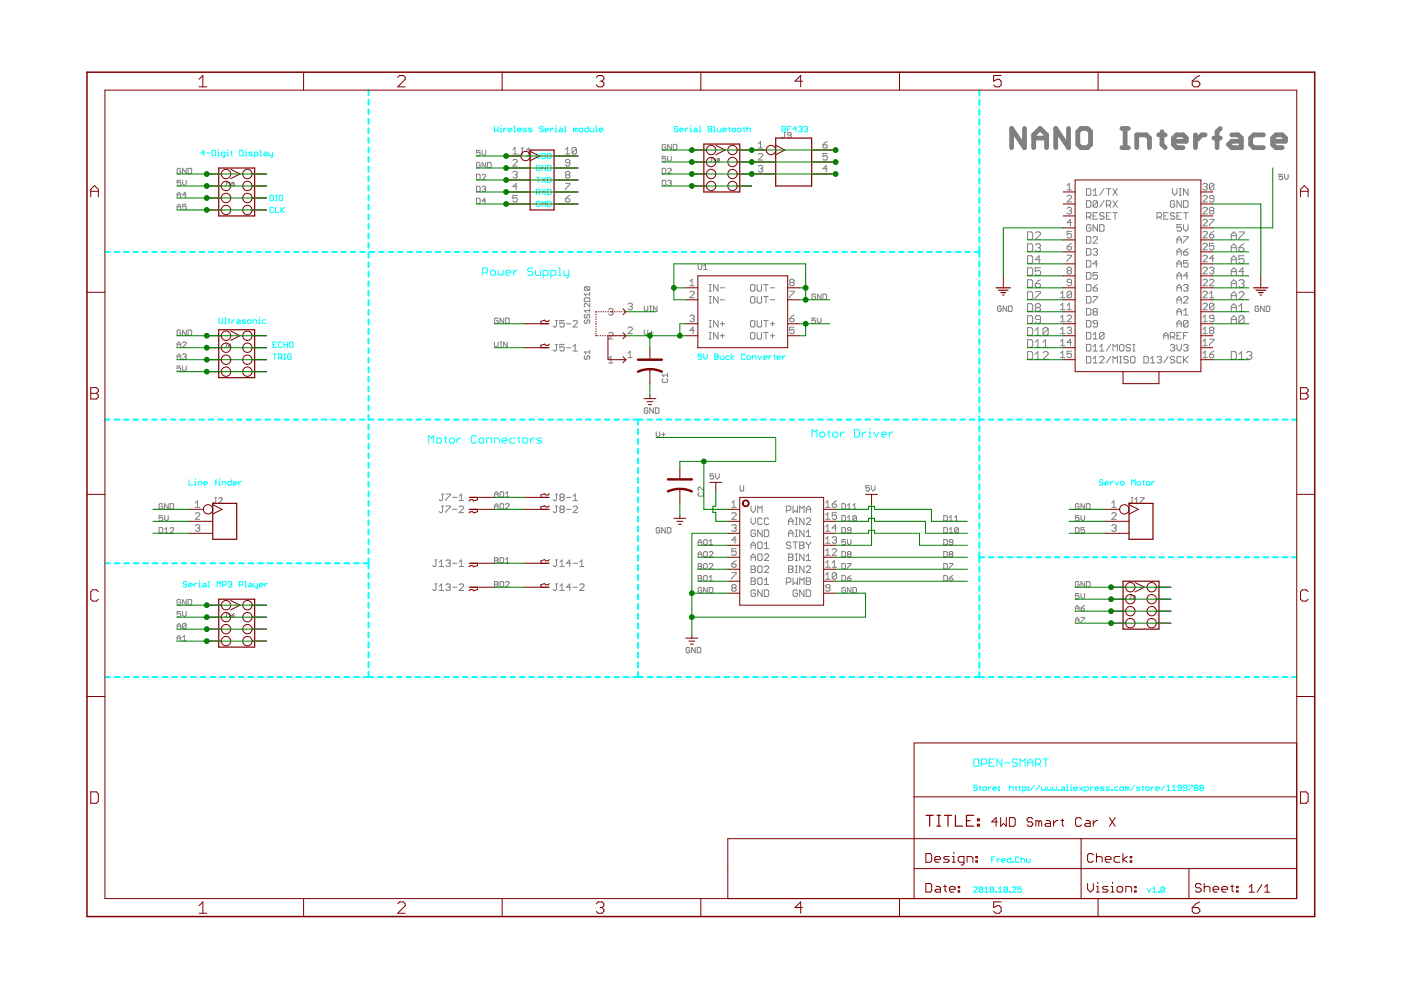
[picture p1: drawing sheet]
<svg xmlns="http://www.w3.org/2000/svg" width="297mm" height="210mm" viewBox="0 0 297 210" stroke-linecap="round" stroke-linejoin="round" font-family="sans-serif">
<g fill="none" stroke="#0ff" stroke-width=".21">
<path d="M43.4 32.4h-.8l.6-.5v1.1M43.8 32.4h.8M45 31.9h.5l.2 .2v.7l-.2 .2h-.5zM46.1 33h.4M46.1 32.3h.2v.7M46.3 31.7v.2M47.7 33h-.6l-.2-.2v-.4l.2-.1h.6v.9l-.4 .2M48.1 33h.4M48.1 32.3h.2v.7M48.3 31.7v.2M48.9 32.3h.4M49.1 32.1v.7l.2 .2"/>
<path d="M50.8 31.9h.6l.2 .2v.7l-.2 .2h-.6zM52 33h.4M52 32.3h.2v.7M52.2 31.7v.2M53.5 32.3h-.5l-.2 .1 .7 .4-.2 .2h-.5M53.9 33h.6l.2-.2v-.4l-.2-.1h-.6v1.1M55.1 33h.4M55.1 31.9h.2v1.1M56.1 32.3h.4l.1 .1v.6h-.5l-.2-.2 .2-.2h.5M57 32.3v.5l.2 .2h.6M57.8 32.3v.9l-.4 .2M104.8 26.8v1.1l.4-.3 .4 .3v-1.1"/>
<path d="M106 27.2h.2v.7M106 27.9h.4M106.2 26.6v.2M106.8 27.2v.7M107.4 27.2l-.6 .4M107.8 27.6h.7l-.1-.4h-.4l-.2 .2v.3l.2 .2h.4M108.9 27.9h.4M108.9 26.8h.2v1.1M109.7 27.6h.8l-.2-.4h-.4l-.2 .2v.3l.2 .2h.4M111.7 27.2h-.6l-.2 .2 .2 .2h.4l.2 .1-.2 .2h-.6M112.8 27.2h-.6l-.1 .2 .1 .2h.4l.2 .1-.2 .2h-.5M113.7 32.5v.8l.4 .4 .4-.4v-.8"/>
<path d="M113.7 37.6h.8M114.1 37.6v1.1M114.5 35.2l-.2-.1h-.4l-.2 .1v.8l.2 .2h.4l.2-.2v-.4h-.4M114.9 32.5h.6l.2 .2v.8l-.2 .2h-.6zM114.9 37.6l.8 1.1M115.2 27l-.2-.2h-.4l-.2 .4 .2 .2h.4l.2 .3-.2 .2h-.4l-.2-.2M115.6 27.6h.7l-.2-.4h-.3l-.2 .2v.3l.2 .2h.3M115.7 35.1v1.1l-.8-1.1v1.1M115.7 37.6l-.8 1.1M116.1 32.5h.5l.2 .2v.8l-.2 .2h-.5zM116.1 35.1h.5l.2 .1v.8l-.2 .2h-.5zM116.1 37.6h.5l.2 .2v.7l-.2 .2h-.5z"/>
<path d="M116.7 27.2v.7M117.3 27.2l-.6 .4M117.7 27.2h.2v.7M117.7 27.9h.4M117.9 26.6v.2M118.7 27.2h.4l.2 .2v.5h-.6l-.2-.2 .2-.1h.6M119.7 27.9h.3M119.7 26.8h.1v1.1M122 27.4l-.4-.2v.7M122 27.4v.5M122 27.4l.2-.2 .2 .2v.5M122.8 27.4l.2-.2h.3l.2 .2v.3l-.2 .2h-.3l-.2-.2z"/>
<path d="M124.7 26.8v1.1h-.6l-.1-.2v-.3l.1-.2h.6M125.1 27.2v.5l.2 .2h.6v-.7M126.3 27.9h.4M126.3 26.8h.2v1.1M127.1 27.6h.7l-.2-.4h-.3l-.2 .2v.3l.2 .2h.3M143.7 27l-.2-.2h-.4l-.2 .4 .2 .2h.4l.2 .3-.2 .2h-.4l-.2-.2M144.1 27.6h.8l-.2-.4h-.4l-.2 .2v.3l.2 .2h.4M145.3 27.2v.7M145.9 27.2l-.6 .4M146.3 27.2h.2v.7M146.3 27.9h.3M146.5 26.6v.2"/>
<path d="M147.2 27.2h.4l.2 .2v.5h-.6l-.2-.2 .2-.1h.6M148.2 27.9h.4M148.2 26.8h.2v1.1M150.2 26.8h.5l.2 .2-.2 .4 .2 .3-.2 .2h-.5zM150.2 27.4h.5M151.3 27.9h.4M151.3 26.8h.2v1.1M152.1 27.2v.5l.2 .2h.6v-.7M153.3 27.6h.7l-.2-.4h-.3l-.2 .2v.3l.2 .2h.3M154.4 27.2h.4M154.6 27v.7l.2 .2M155.2 27.4l.2-.2h.4l.2 .2v.3l-.2 .2h-.4l-.2-.2z"/>
<path d="M156.4 27.4l.2-.2h.4l.1 .2v.3l-.1 .2h-.4l-.2-.2zM157.6 27.2h.3M157.8 27v.7l.1 .2M158.3 26.8v1.1M158.3 27.4l.2-.2h.4l.2 .2v.5M165.8 27.6h.6l.2-.2v-.4l-.2-.2h-.6v1.1M166.2 27.6l.4 .3M167 27.4h.3M167.7 26.8h-.7v1.1M168.9 27.4h-.8l.6-.6v1.1M169.3 27l.2-.2h.4l.2 .2-.2 .4M169.7 27.4h.2"/>
<path d="M169.9 27.4l.2 .2-.2 .3h-.4l-.2-.2M170.5 27l.2-.2h.3l.2 .2-.2 .4M170.9 27.4h.1M171 27.4l.2 .2-.2 .3h-.3l-.2-.2M57.2 41.4h.6l.2 .2v.8l-.2 .1h-.6zM58 44.1l-.2-.2h-.4l-.2 .2v.8l.2 .2h.4l.2-.2M58.4 42.5h.4M58.4 41.4h.4M58.4 43.9v1.2h.8M58.6 41.4v1.1M59.2 41.6l.2-.2h.4l.1 .2v.8l-.1 .1h-.4l-.2-.1zM59.6 43.9v1.2"/>
<path d="M59.8 44.5l.5 .6M60.3 43.9l-.7 .8M102.3 57.8h.8l.3-.2v-.5l-.3-.3h-.8v1.6M104.2 57.3h.6l.2 .3v.5l-.2 .3h-.6l-.2-.3v-.5zM105.6 57.3v.8l.3 .3 .3-.3 .2 .3 .3-.3v-.8M107.3 57.8h1v-.2l-.3-.3h-.5l-.2 .3v.5l.2 .3h.5M108.9 57.3v1.1M109.7 57.3h-.3l-.5 .5M112.9 57.1l-.2-.3h-.5l-.3 .3v.2l.3 .3h.5l.2 .2v.3l-.2 .3h-.5l-.3-.3M113.5 57.3v.8l.3 .3h.8v-1.1M113.7 40.9h.6l.2-.2v-.4l-.2-.2h-.6v1.2M114.1 40.9l.4 .4"/>
<path d="M114.5 42.9l-.2-.2h-.4l-.2 .2v.7l.2 .2h.4l.2-.2M114.9 43.8v-1.1l.4 .4 .4-.4v1.1M114.9 40.1l.8 1.2M115.2 58.4h.8l.2-.3v-.5l-.2-.3h-.8v1.6M115.7 40.1l-.8 1.2M116.1 40.1h.5l.2 .2v.8l-.2 .2h-.5zM116.1 42.7h.5l.2 .2v.7l-.2 .2h-.5zM116.8 58.4h.8l.3-.3v-.5l-.3-.3h-.8v1.6M118.4 56.8h.3v1.6M118.4 58.4h.6M119.5 57.3v.8l.3 .3h.8M120.6 57.3v1.3l-.3 .3h-.2"/>
<path d="M46.4 67.4v1l.2 .2h.4l.2-.2v-1M47.6 68.6h.4M47.6 67.4h.2v1.2M48.4 67.8h.4M48.6 67.6v.8l.2 .2M49.2 67.8v.8M49.7 67.8l-.5 .4M50.3 67.8h.4l.2 .2v.6h-.6l-.2-.2 .2-.2h.6M52.1 67.8h-.6l-.2 .2 .8 .4-.2 .2h-.6M52.5 68l.2-.2h.3l.2 .2v.4l-.2 .2h-.3l-.2-.2zM53.7 68.6v-.8h.5l.2 .2v.6M54.8 68.6h.4"/>
<path d="M54.8 67.8h.2v.8M55 67.2v.2M56.4 67.8h-.6l-.2 .2v.4l.2 .2h.6M57.9 75.1h.7M57.9 73.1h.4M58.3 75.1v1.1M58.6 72.5h-.7v1.2h.7M59 75.8h.6l.2-.2v-.4l-.2-.1h-.6v1.1M59.4 75.8l.4 .4M59.8 72.7l-.2-.2h-.4l-.2 .2v.8l.2 .2h.4l.2-.2M60.2 75.1h.4M60.2 76.2h.4"/>
<path d="M60.2 73.1h.8M60.2 72.5v1.2M60.4 75.1v1.1M61 72.5v1.2M61.6 72.5h.4l.1 .2v.8l-.1 .2h-.4l-.2-.2v-.8zM61.7 75.2l-.1-.1h-.4l-.2 .1v.8l.2 .2h.4l.1-.2v-.4h-.3M148.8 75.1h-.8v.5l.4-.2 .4 .2v.4l-.2 .2h-.4l-.2-.2M149.2 75.1v.7l.4 .4 .3-.4v-.7M151.5 75.1h.6l.2 .1-.2 .4 .2 .4-.2 .2h-.6zM151.5 75.6h.6M152.7 75.4v.6l.2 .2h.6v-.8M154.6 75.4h-.5l-.2 .2v.4l.2 .2h.5"/>
<path d="M155 75.1v1.1M155.6 75.4l-.6 .4 .6 .4M157.9 75.2l-.1-.1h-.4l-.2 .1v.8l.2 .2h.4l.1-.2M158.5 75.4h.4l.2 .2v.4l-.2 .2h-.4l-.2-.2v-.4zM159.5 76.2v-.8h.6l.2 .2v.6M160.7 75.4l.4 .8 .3-.8M161.9 75.8h.7l-.2-.4h-.3l-.2 .2v.4l.2 .2h.3M163 75.4v.8M163.6 75.4l-.6 .4M164 75.4h.4M164.2 75.2v.8l.2 .2M164.8 75.8h.7l-.1-.4h-.4l-.2 .2v.4l.2 .2h.4"/>
<path d="M165.9 75.4v.8M166.5 75.4l-.6 .4M90.9 93.9v-1.5l.5 .5 .6-.5v1.5M92.5 93.1l.3-.2h.5l.3 .2v.6l-.3 .2h-.5l-.3-.2zM94.2 92.9h.5M94.4 92.6v1.1l.3 .2M95.3 93.1l.2-.2h.6l.2 .2v.6l-.2 .2h-.6l-.2-.2zM96.9 92.9v1M97.7 92.9h-.3l-.5 .5M101 92.6l-.3-.2h-.5l-.3 .2v1.1l.3 .2h.5l.3-.2M101.5 93.1l.3-.2h.5l.3 .2v.6l-.3 .2h-.5l-.3-.2zM103.2 93.9v-1h.8l.2 .2v.8"/>
<path d="M104.8 93.9v-1h.8l.3 .2v.8M106.4 93.4h1.1v-.3l-.2-.2h-.6l-.3 .2v.6l.3 .2h.6M109.2 92.9h-.8l-.3 .2v.6l.3 .2h.8M109.7 92.9h.6M110 92.6v1.1l.3 .2M110.8 93.1l.3-.2h.5l.3 .2v.6l-.3 .2h-.5l-.3-.2zM112.5 92.9v1M113.3 92.9h-.3l-.5 .5M114.9 92.9h-.8l-.3 .2 .3 .3h.5l.3 .3-.3 .2h-.8M172.2 92.7v-1.6l.5 .5 .5-.5v1.6M173.8 91.9l.3-.3h.5l.3 .3v.5l-.3 .3h-.5l-.3-.3zM175.5 91.6h.5"/>
<path d="M175.7 91.3v1.1l.3 .3M176.5 91.9l.3-.3h.5l.3 .3v.5l-.3 .3h-.5l-.3-.3zM178.2 91.6v1.1M179 91.6h-.3l-.5 .5M181.2 91.1h.8l.2 .2v1.1l-.2 .3h-.8zM182.8 91.6v1.1M183.6 91.6h-.3l-.5 .5M184.2 92.7h.5M184.2 91.6h.2v1.1M184.4 90.8v.3M185.3 91.6l.5 1.1 .5-1.1M186.9 92.1h1.1v-.2l-.3-.3h-.5l-.3 .3v.5l.3 .3h.5"/>
<path d="M188.5 91.6v1.1M189.3 91.6h-.2l-.6 .5M40.1 101.7v1.1h.8M41.3 102.8h.3M41.3 102.1h.1v.7M41.4 101.5v.2M42 102.8v-.7h.6l.2 .2v.5M43.2 102.5h.8l-.2-.4h-.4l-.2 .2v.4l.2 .1h.4M45.6 102.3h.3M45.9 101.7l-.2 .2v.9M46.3 102.8h.4M46.3 102.1h.2v.7"/>
<path d="M46.5 101.5v.2M47.1 102.8v-.7h.6l.2 .2v.5M49 101.7v1.1h-.5l-.2-.1v-.4l.2-.2h.5M49.4 102.5h.8l-.2-.4h-.4l-.2 .2v.4l.2 .1h.4M50.6 102.1v.7M51.2 102.1l-.6 .4M233.8 101.9l-.1-.2h-.4l-.2 .4 .2 .2h.4l.1 .4-.1 .1h-.4l-.2-.1M234.3 102.5h.7l-.2-.4h-.3l-.2 .2v.4l.2 .1h.3M235.4 102.1v.7M236 102.1l-.6 .4M236.4 102.1l.4 .7 .4-.7M237.6 102.3l.2-.2h.3l.2 .2v.4l-.2 .1h-.3l-.2-.1z"/>
<path d="M239.9 102.8v-1.1l.4 .4 .4-.4v1.1M241.1 102.3l.2-.2h.4l.2 .2v.4l-.2 .1h-.4l-.2-.1zM242.3 102.1h.3M242.4 101.9v.8l.2 .1M243 102.3l.2-.2h.4l.2 .2v.4l-.2 .1h-.4l-.2-.1zM244.2 102.1v.7M244.8 102.1l-.6 .4M39.6 123.5l-.2-.2h-.4l-.2 .2 .2 .4h.4l.2 .2-.2 .3h-.4l-.2-.2M40 124.1h.7l-.1-.4h-.4l-.2 .2v.3l.2 .2h.4M41.1 123.7v.7M41.7 123.7l-.6 .4M42.1 124.4h.4"/>
<path d="M42.1 123.7h.2v.7M42.3 123.1v.2M43.1 123.7h.4l.2 .2v.5h-.6l-.2-.2 .2-.1h.6M44.1 123.3h.2v1.1M44.1 124.4h.4M46 124.4v-1.1l.4 .4 .4-.4v1.1M47.2 124.1h.6l.2-.2v-.4l-.2-.2h-.6v1.1M48.4 123.5l.2-.2h.3l.2 .2-.2 .4M48.7 123.9h.2M48.9 123.9l.2 .2-.2 .3h-.3l-.2-.2M50.7 124.1h.6l.2-.2v-.4l-.2-.2h-.6v1.1M51.9 123.3h.2v1.1"/>
<path d="M51.9 124.4h.4M52.9 123.7h.3l.2 .2v.5h-.5l-.2-.2 .2-.1h.5M53.8 123.7v.5l.2 .2h.6M54.6 123.7v.9l-.4 .2M55 124.1h.8l-.2-.4h-.4l-.2 .2v.3l.2 .2h.4M56.2 123.7v.7M56.7 123.7l-.5 .4M206.7 160.9h.6l.2 .3v1l-.2 .3h-.6l-.2-.3v-1zM207.2 166.7l-.2-.2h-.4l-.2 .4 .2 .1h.4l.2 .4-.2 .2h-.4l-.2-.2M207.6 166.9h.4M207.8 166.7v.7l.2 .2M208.1 162h.8l.3-.3v-.5l-.3-.3h-.8v1.6"/>
<path d="M208.4 167l.2-.1h.4l.1 .1v.4l-.1 .2h-.4l-.2-.2zM209.5 166.9v.7M209.7 161.7h.6M210.1 166.9l-.6 .3M210.5 167.2h.8l-.2-.3h-.4l-.2 .1v.4l.2 .2h.4M210.8 160.9h-1.1v1.6h1.1M211.7 166.9h.2v.1h-.2zM211.7 167.4h.2v.2h-.2zM212.4 160.9v1.6l-1-1.6v1.6M213 161.7h1.1M214 166.5v1.1M214 167l.2-.1h.4l.2 .1v.6"/>
<path d="M215.2 166.9h.4M215.4 166.7v.7l.2 .2M215.7 161.2l-.3-.3h-.5l-.3 .3v.2l.3 .3h.5l.3 .3v.2l-.3 .3h-.5l-.3-.3M216 166.9h.4M216.2 166.7v.7l.2 .2M216.3 162.5v-1.6l.5 .5 .5-.5v1.6M216.8 167.6h.5l.2-.2v-.4l-.2-.1h-.5v1.1M217.9 161.7h1.1M217.9 162.5v-1.1l.5-.5 .6 .5v1.1M218 166.9h.1v.1h-.1zM218 167.4h.1v.2h-.1zM219.3 166.5l-.8 1.1"/>
<path d="M219.5 162h.8l.3-.3v-.5l-.3-.3h-.8v1.6M220.1 162l.5 .5M220.5 166.5l-.8 1.1M220.9 166.9v.5l.2 .2 .2-.2 .1 .2 .2-.2v-.5M221.2 160.9h1M221.7 160.9v1.6M222 166.9v.5l.2 .2 .2-.2 .2 .2 .2-.2v-.5M223.2 166.9v.5l.2 .2 .2-.2 .2 .2 .2-.2v-.5M224.4 167.4h.2v.2h-.2zM225.1 166.9h.4l.2 .1v.6h-.6l-.1-.2 .1-.2h.6M226.1 166.5h.2v1.1M226.1 167.6h.4"/>
<path d="M226.9 167.6h.4M226.9 166.9h.2v.7M227.1 166.3v.2M227.7 167.2h.8l-.2-.3h-.4l-.2 .1v.4l.2 .2h.4M228.9 166.9l.7 .7M229.6 166.9l-.7 .7M230 167.6h.6l.2-.2v-.4l-.2-.1h-.6v1.1M231.2 166.9v.7M231.8 166.9l-.6 .3M232.2 167.2h.7l-.2-.3h-.3l-.2 .1v.4l.2 .2h.3M234.1 166.9h-.6l-.2 .1 .8 .4-.2 .2h-.6M235.3 166.9h-.6l-.2 .1 .2 .2h.4l.2 .2-.2 .2h-.6"/>
<path d="M235.7 167.4h.2v.2h-.2zM237 166.9h-.5l-.2 .1v.4l.2 .2h.5M237.4 167l.2-.1h.4l.2 .1v.4l-.2 .2h-.4l-.2-.2zM239 167l-.4-.1v.7M239 167v.6M239 167l.2-.1 .2 .1v.6M240.5 166.5l-.7 1.1M241.7 166.9h-.6l-.2 .1 .8 .4-.2 .2h-.6M242.1 166.9h.4M242.3 166.7v.7l.2 .2M242.9 167l.2-.1h.4l.1 .1v.4l-.1 .2h-.4l-.2-.2zM244.1 166.9v.7"/>
<path d="M244.6 166.9l-.5 .3M245 167.2h.8l-.2-.3h-.4l-.2 .1v.4l.2 .2h.4M247 166.5l-.8 1.1M247.4 167.6h.7M247.4 166.9l.4-.4v1.1M248.5 167.6h.8M248.5 166.9l.4-.4v1.1M250.5 167h-.6l-.2-.1 .2-.4h.4l.2 .2v.7l-.2 .2h-.4l-.2-.2M251.6 167h-.5l-.2-.1 .2-.4h.3l.2 .2v.7l-.2 .2h-.3l-.2-.2M252.1 166.5h.7l-.7 1.1M253.4 167l-.2-.1 .2-.4h.4l.2 .2-.2 .3M253.4 167h.4"/>
<path d="M253.4 167l-.2 .2 .2 .4h.4l.2-.2-.2-.4M254.6 167l-.2-.1 .2-.4h.4l.1 .2-.1 .3M254.6 167h.4M254.6 167l-.2 .2 .2 .4h.4l.1-.2-.1-.4M206.4 188.2l.2-.2h.4l.2 .2v.2l-.8 .8h.8M208.4 188.2v.8l-.2 .2h-.4l-.2-.2M208.4 188.2l-.2-.2h-.4l-.2 .2v.8M208.4 188.2l-.8 .8M208.8 188.4l.3-.4v1.2M208.8 189.2h.7M210.1 188.6l-.2 .2 .2 .4h.4l.2-.2-.2-.4M210.1 188.6l-.2-.2 .2-.4h.4l.2 .2-.2 .4"/>
<path d="M210.1 188.6h.4M210.2 182.3h.4M211 181.7h-.8v1.1M211.1 189h.2v.2h-.2zM211.4 182.1v.7M211.7 189.2h.7M211.7 188.4l.4-.4v1.2M212 182.1l-.6 .4M212.4 182.5h.7l-.1-.4h-.4l-.2 .2v.3l.2 .2h.4M213.6 188.2v.8l-.2 .2h-.4l-.1-.2M213.6 188.2l-.2-.2h-.4l-.1 .2v.8M213.6 188.2l-.7 .8"/>
<path d="M214 189h.2v.2h-.2zM214.3 181.7v1.1h-.6l-.1-.2v-.3l.1-.2h.6M214.6 188.2l.2-.2h.4l.2 .2v.2l-.8 .8h.8M214.7 182.6h.2v.2h-.2zM216.1 181.9l-.2-.2h-.4l-.2 .2v.7l.2 .2h.4l.2-.2M216.5 182.3l.2-.2h.3l.2 .2v.5M216.5 181.7v1.1M216.5 188h-.7v.6l.4-.2 .3 .2v.4l-.2 .2h-.3l-.2-.2M217.6 182.1v.5l.2 .2h.6v-.7M243.2 188.4l.4 .8 .4-.8M244.4 189.2h.8M244.4 188.4l.4-.4v1.2"/>
<path d="M245.6 189h.2v.2h-.2zM246.9 188.2v.8l-.2 .2h-.3l-.2-.2M246.9 188.2l-.2-.2h-.3l-.2 .2v.8M246.9 188.2l-.7 .8"/>
</g>
<g fill="none" stroke="#0ff" stroke-width=".42">
<path d="M78.1 19.1v1.1M207.6 19.1v1.1M78.1 21.1v1.1M78.1 23.2v1M78.1 25.2v1M78.1 27.2v1.1M78.1 29.3v1M78.1 31.3v1M78.1 33.3v1M78.1 35.3v1.1M78.1 37.4v1M78.1 39.4v1"/>
<path d="M207.6 21.2v1.1M207.6 23.3v1M207.6 25.3v1.1M207.6 27.4v1.1M207.6 29.5v1.1M207.6 31.6v1M207.6 33.7v1M207.6 35.7v1.1M207.6 37.8v1.1M207.6 39.9v1.1M22.2 53.4h1.1M24.3 53.4h1"/>
<path d="M26.2 53.4h1.1M28.3 53.4h1M30.3 53.4h1M32.3 53.4h1M34.3 53.4h1M36.3 53.4h1M38.3 53.4h1M40.3 53.4h1M42.3 53.4h1M44.3 53.4h1M46.3 53.4h1M48.3 53.4h1"/>
<path d="M50.3 53.4h1M52.3 53.4h1M54.3 53.4h1M56.3 53.4h1M58.3 53.4h1M60.3 53.4h1M62.3 53.4h1M64.3 53.4h1M66.3 53.4h1.1M68.3 53.4h1M70.4 53.4h1M72.3 53.4h1.1"/>
<path d="M74.4 53.4h1M76.4 53.4h1M78.1 41.4v1M78.1 43.4v1M78.1 45.5v1M78.1 47.5v1M78.1 49.5v1M78.1 51.5v1.1M78.1 53.6v1M78.1 55.6v1M78.1 57.6v1.1M78.1 59.6v1.1"/>
<path d="M78.4 53.4h1M80.4 53.4h1M82.4 53.4h1M84.4 53.4h1M86.4 53.4h1M88.4 53.4h1M90.4 53.4h1M92.4 53.4h1M94.4 53.4h1M96.4 53.4h1M98.4 53.4h1M100.4 53.4h1"/>
<path d="M102.4 53.4h1M104.4 53.4h1M106.4 53.4h1M108.4 53.4h1M110.4 53.4h1M112.4 53.4h1M114.4 53.4h1M116.4 53.4h1.1M118.4 53.4h1M120.5 53.4h1M122.4 53.4h1.1M124.5 53.4h1"/>
<path d="M126.5 53.4h1M128.5 53.4h1M130.5 53.4h1M132.5 53.4h1M134.5 53.4h1M136.5 53.4h1M138.5 53.4h1M140.5 53.4h1M142.5 53.4h1M144.5 53.4h1M146.5 53.4h1M148.5 53.4h1"/>
<path d="M150.5 53.4h1M152.5 53.4h1M154.5 53.4h1M156.5 53.4h1M158.5 53.4h1M160.5 53.4h1M162.5 53.4h1M164.5 53.4h1M166.5 53.4h1.1M168.6 53.4h1M170.6 53.4h1M172.6 53.4h1"/>
<path d="M174.6 53.4h1M176.6 53.4h1M178.6 53.4h1M180.6 53.4h1M182.6 53.4h1M184.6 53.4h1M186.6 53.4h1M188.6 53.4h1M190.6 53.4h1M192.6 53.4h1M194.6 53.4h1M196.6 53.4h1"/>
<path d="M198.6 53.4h1M200.6 53.4h1M202.6 53.4h1M204.6 53.4h1M206.6 53.4h1M207.6 42v1M207.6 44v1.1M207.6 46.1v1.1M207.6 48.2v1.1M207.6 50.2v1.1M207.6 52.3v2.2M207.6 55.5v1"/>
<path d="M207.6 57.5v1.1M207.6 59.6v1M78.1 61.7v1M78.1 63.7v1M78.1 65.7v1M78.1 67.8v1M78.1 69.8v1M78.1 71.8v1M78.1 73.8v1M78.1 75.9v1M78.1 77.9v1M78.1 79.9v1"/>
<path d="M207.6 61.6v1.1M207.6 63.7v1M207.6 65.7v1.1M207.6 67.8v1M207.6 69.8v1.1M207.6 71.9v1M207.6 74v1M207.6 76v1.1M207.6 78.1v1M22.2 89h1M24.3 89h1M26.2 89h1"/>
<path d="M28.3 89h1M30.2 89h1M32.3 89h1M34.2 89h1M36.3 89h1M38.2 89h1M40.3 89h1M42.2 89h1M44.3 89h1M46.2 89h1M48.3 89h1M50.2 89h1"/>
<path d="M52.3 89h1M54.3 89h.9M56.3 89h1M58.3 89h.9M60.3 89h1M62.3 89h.9M64.3 89h1M66.3 89h.9M68.3 89h1M70.3 89h.9M72.2 89h1.1M74.3 89h.9"/>
<path d="M76.2 89h1.1M78.1 81.9v1.1M78.1 83.9v1.1M78.1 86v1M78.1 88v1M78.1 90v1.1M78.1 92.1v1M78.1 94.1v1M78.1 96.1v1M78.1 98.1v1.1M78.3 89h.9M80.2 89h1.1"/>
<path d="M82.3 89h.9M84.2 89h1.1M86.3 89h.9M88.2 89h1.1M90.3 89h.9M92.2 89h1.1M94.3 89h.9M96.2 89h1.1M98.3 89h1M100.2 89h1.1M102.3 89h1M104.2 89h1.1"/>
<path d="M106.3 89h1M108.2 89h1.1M110.3 89h1M112.2 89h1.1M114.3 89h1M116.2 89h1.1M118.3 89h1M120.2 89h1.1M122.3 89h1M124.2 89h1.1M126.3 89h1M128.2 89h1.1"/>
<path d="M130.3 89h1M132.2 89h1.1M134.3 89h2M135.3 89v1M135.3 91v1.1M135.3 93.1v1M135.3 95.1v1.1M135.3 97.2v1.1M135.3 99.3v1M137.3 89h1M139.3 89h1M141.3 89h1"/>
<path d="M143.3 89h1M145.3 89h1M147.3 89h1M149.3 89h1M151.3 89h1M153.4 89h.9M155.4 89h1M157.4 89h1M159.4 89h1M161.4 89h1M163.4 89h1M165.4 89h1"/>
<path d="M167.4 89h1M169.4 89h1M171.4 89h1M173.4 89h1.1M175.5 89h1M177.5 89h1M179.5 89h1M181.5 89h1M183.5 89h1M185.5 89h1M187.5 89h1M189.5 89h1"/>
<path d="M191.5 89h1M193.5 89h1M195.5 89h1.1M197.5 89h1.1M199.6 89h1M201.6 89h1M203.6 89h1M205.6 89h1M207.6 89h1M207.6 80.1v1.1M207.6 82.2v1M207.6 84.2v1.1"/>
<path d="M207.6 86.3v1M207.6 88.3v1.1M207.6 90.4v1M207.6 92.4v1.1M207.6 94.5v1M207.6 96.6v1M207.6 98.6v1.1M209.6 89h1M211.6 89h1M213.6 89h1.1M215.6 89h1.1M217.7 89h1"/>
<path d="M219.7 89h1M221.7 89h1M223.7 89h1M225.7 89h1M227.7 89h1M229.7 89h1M231.7 89h1M233.7 89h1M235.7 89h1M237.7 89h1.1M239.8 89h1M241.8 89h1"/>
<path d="M243.8 89h1M245.8 89h1M247.8 89h1M249.8 89h1M251.8 89h1M253.8 89h1M255.8 89h1M257.9 89h.9M259.9 89h1M261.9 89h1M263.9 89h1M265.9 89h1"/>
<path d="M267.9 89h1M269.9 89h1M271.9 89h1M273.9 89h1M22.2 119.4h1.1M24.3 119.4h1M26.3 119.4h1M28.3 119.4h1.1M30.4 119.4h1M32.4 119.4h1M34.4 119.4h1.1M36.5 119.4h1"/>
<path d="M38.5 119.4h1M40.5 119.4h1.1M42.6 119.4h1M44.6 119.4h1M46.6 119.4h1M48.7 119.4h1M50.7 119.4h1M52.7 119.4h1M54.7 119.4h1.1M56.8 119.4h1M58.8 119.4h1M60.8 119.4h1.1"/>
<path d="M62.9 119.4h1M64.9 119.4h1M66.9 119.4h1.1M69 119.4h1M71 119.4h1M73 119.4h1.1M75.1 119.4h1M77.1 119.4h1M78.1 100.2v1M78.1 102.2v1M78.1 104.2v1M78.1 106.2v1.1"/>
<path d="M78.1 108.3v1M78.1 110.3v1M78.1 112.3v1M78.1 114.3v1.1M78.1 116.4v1M78.1 118.4v2.1M135.3 101.3v1.1M135.3 103.4v1M135.3 105.4v1.1M135.3 107.5v1M135.3 109.5v1.1M135.3 111.6v1.1"/>
<path d="M135.3 113.7v1M135.3 115.7v1.1M135.3 117.8v1M135.3 119.8v1.1M207.6 100.7v1M207.6 102.7v1.1M207.6 104.8v1M207.6 106.8v1.1M207.6 108.9v1M207.6 110.9v1.1M207.6 113v1M207.6 115v1.1"/>
<path d="M207.6 117.1v2.1M207.6 118.2h1M209.6 118.2h1.1M211.6 118.2h1.1M213.7 118.2h1M215.7 118.2h1M217.7 118.2h1M219.7 118.2h1M221.7 118.2h1M223.7 118.2h1M225.7 118.2h1M227.7 118.2h1"/>
<path d="M229.7 118.2h1M231.7 118.2h1M233.7 118.2h1.1M235.8 118.2h1M237.8 118.2h1M239.8 118.2h1M241.8 118.2h1M243.8 118.2h1M245.8 118.2h1M247.8 118.2h1M249.8 118.2h1M251.8 118.2h1"/>
<path d="M253.8 118.2h1M255.8 118.2h1.1M257.9 118.2h1M259.9 118.2h1M261.9 118.2h1M263.9 118.2h1M265.9 118.2h1M267.9 118.2h1M269.9 118.2h1M271.9 118.2h1M273.9 118.2h1M78.1 121.5v1.1"/>
<path d="M78.1 123.6v1.1M78.1 125.7v1.1M78.1 127.8v1.1M78.1 129.9v1.1M78.1 132v1.1M78.1 134.1v1.1M78.1 136.2v1.1M78.1 138.3v1.1M135.3 121.9v1.1M135.3 124v1M135.3 126v1.1M135.3 128.1v1"/>
<path d="M135.3 130.1v1.1M135.3 132.2v1M135.3 134.3v1M135.3 136.3v1.1M135.3 138.4v1M207.6 120.2v1M207.6 122.2v1.1M207.6 124.2v1.1M207.6 126.3v1M207.6 128.3v1M207.6 130.3v1.1M207.6 132.4v1"/>
<path d="M207.6 134.4v1M207.6 136.4v1.1M207.6 138.5v1M22.2 143.6h1.1M24.3 143.6h1M26.3 143.6h1M28.3 143.6h1.1M30.4 143.6h1M32.4 143.6h1M34.4 143.6h1.1M36.5 143.6h1M38.5 143.6h1"/>
<path d="M40.5 143.6h1.1M42.6 143.6h1M44.6 143.6h1M46.6 143.6h1M48.7 143.6h1M50.7 143.6h1M52.7 143.6h1M54.7 143.6h1.1M56.8 143.6h1M58.8 143.6h1M60.8 143.6h1.1M62.9 143.6h1"/>
<path d="M64.9 143.6h1M66.9 143.6h1.1M69 143.6h1M71 143.6h1M73 143.6h1.1M75.1 143.6h1M77.1 143.6h2M78.1 140.4v1.1M78.1 142.5v1.1M80.1 143.6h1M82.1 143.6h1M84.1 143.6h1"/>
<path d="M86.1 143.6h1M88.1 143.6h1.1M90.1 143.6h1M92.2 143.6h1M94.1 143.6h1.1M96.2 143.6h1M98.2 143.6h1M100.2 143.6h1M102.2 143.6h1M104.2 143.6h1M106.2 143.6h1M108.2 143.6h1"/>
<path d="M110.2 143.6h1M112.2 143.6h1M114.2 143.6h1M116.2 143.6h1M118.2 143.6h1M120.2 143.6h1M122.2 143.6h1M124.2 143.6h1M126.2 143.6h1M128.2 143.6h1M130.2 143.6h1.1M132.2 143.6h1"/>
<path d="M134.3 143.6h2M135.3 140.4v1.1M135.3 142.5v1.1M137.3 143.6h1M139.3 143.6h1.1M141.4 143.6h1M143.4 143.6h1M145.5 143.6h1M147.5 143.6h1M149.5 143.6h1.1M151.6 143.6h1M153.6 143.6h1"/>
<path d="M155.6 143.6h1.1M157.7 143.6h1M159.7 143.6h1.1M161.8 143.6h1M163.8 143.6h1M165.8 143.6h1.1M167.9 143.6h1M169.9 143.6h1M171.9 143.6h1.1M174 143.6h1M176 143.6h1.1M178.1 143.6h1"/>
<path d="M180.1 143.6h1M182.1 143.6h1.1M184.2 143.6h1M186.2 143.6h1.1M188.3 143.6h1M190.3 143.6h1M192.3 143.6h1.1M194.4 143.6h1M196.4 143.6h1M198.4 143.6h1.1M200.5 143.6h1M202.5 143.6h1.1"/>
<path d="M204.6 143.6h1M206.6 143.6h2M207.6 140.5v1M207.6 142.5v1.1M209.6 143.6h1.1M211.6 143.6h1.1M213.7 143.6h1M215.7 143.6h1M217.7 143.6h1M219.7 143.6h1M221.7 143.6h1M223.7 143.6h1"/>
<path d="M225.7 143.6h1M227.7 143.6h1M229.7 143.6h1M231.7 143.6h1M233.7 143.6h1.1M235.8 143.6h1M237.8 143.6h1M239.8 143.6h1M241.8 143.6h1M243.8 143.6h1M245.8 143.6h1M247.8 143.6h1"/>
<path d="M249.8 143.6h1M251.8 143.6h1M253.8 143.6h1M255.8 143.6h1.1M257.9 143.6h1M259.9 143.6h1M261.9 143.6h1M263.9 143.6h1M265.9 143.6h1M267.9 143.6h1M269.9 143.6h1M271.9 143.6h1"/>
<path d="M273.9 143.6h1"/>
</g>
<g fill="none" stroke="#808080" stroke-width=".21">
<path d="M38.3 38.2h-.8v.6l.4-.2 .4 .2v.4l-.2 .2h-.4l-.2-.2M38.3 35.9l-.2-.2h-.4l-.2 .2v.7l.2 .2h.4l.2-.2v-.3h-.4M38.7 38.2v.8l.4 .4 .4-.4v-.8M39.5 35.7v1.1l-.8-1.1v1.1M39.9 35.7h.5l.2 .2v.7l-.2 .2h-.5zM47.9 38.7h.3M48 38.7v.6h-.3M48.4 39.4h.5M48.4 38.9l.3-.2v.7M49.7 38.7h-.5v.3l.2-.1 .3 .1-.1 .4-.4-.1M101 37h.6l.2 .1v.8l-.2 .2h-.6zM101 39.5h.6l.2 .2v.7l-.2 .2h-.6z"/>
<path d="M101.8 31.9h-.8v.5l.4-.1 .4 .1v.4l-.2 .2h-.4l-.2-.2M101.8 34.6l-.2-.2h-.4l-.2 .2v.8l.2 .2h.4l.2-.2v-.4h-.4M102.2 31.9v.7l.4 .4 .4-.4v-.7M102.2 37.1l.2-.1h.4l.2 .1v.2l-.8 .8h.8M102.2 39.7l.2-.2h.4l.2 .2-.2 .4M103 34.4v1.2l-.8-1.2v1.2M103.4 34.4h.5l.2 .2v.8l-.2 .2h-.5zM108.7 31.7l.5-.4v1.4M108.7 32.7h1M108.7 34l.3-.2h.4l.3 .2v.3l-1 .9h1M108.7 36.6l.3-.3h.4l.3 .3-.3 .4M109.2 37h.2"/>
<path d="M109.4 37l.3 .3-.3 .4h-.4l-.3-.2M109.7 39.6h-1l.7-.7v1.4M110.5 31.4h.5M110.7 31.4v1.3l-.2 .3h-.3l-.3-.3M111.6 33h1.1M111.6 31.9l.5-.5v1.6M119.9 38.9h.9v.2l-.9 .9v.3M119.9 32.7h.9M119.9 31.7l.5-.4v1.4M120.1 37l-.2-.2 .2-.5h.5l.2 .3-.2 .4M120.1 37l-.2 .3 .2 .4h.5l.2-.2-.2-.5M120.1 37h.5"/>
<path d="M120.8 34.5h-.7l-.2-.2 .2-.5h.5l.2 .2v1l-.2 .2h-.5l-.2-.2M122.2 31.5v.9l-.2 .3h-.5l-.2-.3M122.2 31.5l-.2-.2h-.5l-.2 .2v.9M122.2 31.5l-.9 .9M140.4 35.7h.6l.2 .2v.7l-.2 .2h-.6zM140.4 38.2h.6l.2 .2v.8l-.2 .2h-.6zM141.2 30.8l-.2-.2h-.4l-.2 .2v.8l.2 .1h.4l.2-.1v-.4h-.4M141.2 33.1h-.8v.6l.4-.2 .4 .2v.4l-.2 .2h-.4l-.2-.2M141.6 33.1v.8l.3 .4 .4-.4v-.8M141.6 35.9l.2-.2h.3l.2 .2v.2l-.7 .7h.7M141.6 38.4l.2-.2h.3l.2 .2-.2 .4M141.9 38.8h.2"/>
<path d="M142.1 38.8l.2 .2-.2 .4h-.3l-.2-.2M142.3 30.6v1.1l-.7-1.1v1.1M142.7 30.6h.6l.2 .2v.8l-.2 .1h-.6zM150.8 33.6h.2M150.9 33.6v.6h-.4M151.3 34.3h.5M151.3 33.8l.2-.2v.7M152.5 33.7v.5h-.5M152.5 33.7h-.5v.5M152.5 33.7l-.5 .5M160.8 30.5l.4-.5v1.4M160.8 31.4h.9"/>
<path d="M160.8 32.8l.2-.3h.5l.2 .3v.2l-.9 .9h.9M160.8 35.3l.2-.2h.5l.2 .2-.2 .5M161.2 35.8h.3M161.5 35.8l.2 .2-.2 .5h-.5l-.2-.3M166.2 28.1h.4M166.4 28.1v.9l-.2 .2-.4-.2M167.7 28.6h-.5l-.2-.2 .2-.3h.3l.2 .2v.7l-.2 .2h-.3l-.2-.2M174.5 30.7h.7l.2 .5-.2 .2h-.5l-.2-.2zM175.4 32.5h-.9v.7l.7-.2 .2 .2v.5l-.2 .2h-.5l-.2-.2M175.4 35.8h-.9l.7-.7v1.4M175.4 30l-.9 .7M226.3 39.3l.4-.4v1.4"/>
<path d="M255 39.1l.3-.2h.4l.3 .2-.3 .5M255.5 39.6h.2M255.7 39.6l.3 .2-.3 .5h-.4l-.3-.3M257.4 39.1l-.3-.2h-.4l-.3 .2v.9M257.4 39.1v.9l-.3 .3h-.4l-.3-.3M257.4 39.1l-1 .9M271.9 37h-.7v.5l.4-.2 .3 .2v.4l-.1 .2h-.4l-.2-.2M272.4 37v.7l.3 .4 .4-.4v-.7M37.5 41.9v-.8l.4-.3 .4 .3v.8M37.5 44.4v-.7l.4-.4 .4 .4v.7M37.5 43.9h.8M37.5 41.3h.8"/>
<path d="M39.5 43.3h-.8v.6l.4-.2 .4 .2v.4l-.2 .1h-.4l-.2-.1M39.5 41.3h-.8l.6-.5v1.1M101 42h.6l.2 .2v.8l-.2 .2h-.6zM102.6 40.1h.2M102.8 40.1l.2 .2-.2 .3h-.4l-.2-.2M103 42.6h-.8l.6-.6v1.2M109.7 41.4h-1v.7l.5-.2 .5 .2v.5l-.3 .2h-.4l-.3-.2M119.9 42.1h.7l.2 .5-.2 .2h-.5l-.2-.2zM120.8 41.4l-.9 .7M146.3 59.7l.4-.5v1.4M148 56v1l.2 .1h.4l.2-.1v-1M149.2 57.1h.7"/>
<path d="M149.2 56.4l.4-.4v1.1M167.7 59.9l-.3 .2 .3 .5h.4l.3-.2-.3-.5M167.7 59.9l-.3-.2 .3-.5h.4l.3 .2-.3 .5M167.7 59.9h.4M217.9 56.8h.8l.2 .2v1.1l-.2 .3h-.8zM217.9 54.2h.8l.2 .3v1.1l-.2 .3h-.8zM217.9 51.7h.8l.2 .3v1.1l-.2 .2h-.8zM217.9 49.2h.8l.2 .2v1.1l-.2 .3h-.8zM217.9 59.3h.8l.2 .3v1.1l-.2 .2h-.8zM219.5 49.4l.3-.2h.5l.3 .2v.3l-1.1 1.1h1.1M219.5 52l.3-.3h.5l.3 .3v.2l-.3 .3M220 52.5h.3"/>
<path d="M220.3 52.5l.3 .3v.3l-.3 .2h-.5l-.3-.2M220.6 55.1h-1.1l.8-.9v1.7M220.6 56.8h-1.1v.8l.5-.3h.3l.3 .3v.5l-.3 .3h-.5l-.3-.3M220.6 59.3l-.6 .3-.5 .5M226.3 41.7l.2-.3h.4l.3 .3v.2l-.9 .9h.9M226.3 40.3h.9M226.3 44.2l.2-.2h.4l.3 .2-.3 .5M226.3 52.3h.6l.3 .4-.3 .3h-.4l-.2-.3zM226.3 54.1h.9v.3l-.9 .9v.2M226.5 57.4l-.2-.3 .2-.4h.4l.3 .2-.3 .5M226.5 57.4l-.2 .2 .2 .5h.4l.3-.3-.3-.4M226.5 57.4h.4"/>
<path d="M226.7 44.7h.2M226.9 44.7l.3 .2-.3 .5h-.4l-.2-.3M227.2 59.9h-.7l-.2-.2 .2-.5h.4l.3 .2v1l-.3 .2h-.4l-.2-.2M227.2 49h-.9v.7l.6-.2 .3 .2v.5l-.3 .2h-.4l-.2-.2M227.2 47.2h-.9l.6-.7v1.4M227.2 51.6l-.9 .7M230.4 57.8h.7l.2 .2v.9l-.2 .3h-.7zM230.4 46h.7l.2-.2v-.5l-.2-.2h-.7v1.4M230.4 40h.7l.2 .2v1l-.2 .2h-.7zM230.4 42.5h.7l.2 .3v.9l-.2 .2h-.7zM230.4 50.2h.7l.2 .2v.9l-.2 .3h-.7zM230.4 52.7h.7l.2 .2v1l-.2 .2h-.7z"/>
<path d="M230.4 55.2h.7l.2 .3v.9l-.2 .2h-.7zM230.8 46l.5 .5M231.3 47.9l-.2-.3h-.5l-.2 .3v.9l.2 .2h.5l.2-.2v-.5h-.5M231.8 52.9l.2-.2h.5l.2 .2-.2 .5M231.8 50.4l.2-.2h.5l.2 .2v.2l-.9 1h.9M231.8 41.4h.9M231.8 40.5l.4-.5v1.4M231.8 45.8h.4M232.2 53.4h.3M232.5 53.4l.2 .2-.2 .5h-.5l-.2-.2M232.7 57.8h-.9v.7l.4-.2 .5 .2v.4l-.2 .3h-.5l-.2-.3M232.7 42.8v.9l-.2 .2h-.5l-.2-.2"/>
<path d="M232.7 42.8l-.2-.3h-.5l-.2 .3v.9M232.7 45.1h-.9v1.4h.9M232.7 47.6v1.4l-.9-1.4v1.4M232.7 42.8l-.9 .9M232.7 55.9h-.9l.7-.7v1.4M233.2 47.6h.6l.3 .3v.9l-.3 .2h-.6zM234.1 40l-.9 1.4M234.1 42.5l-.9 1.4M234.1 45.3l-.3-.2h-.4l-.2 .2 .2 .5h.4l.3 .2-.3 .5h-.4l-.2-.3M234.6 40h.9M234.6 43.5h.7l.2-.3v-.4l-.2-.3h-.7v1.4M234.6 45.8h.4"/>
<path d="M235 40v1.4M235 43.5l.5 .4M235.5 45.1h-.9v1.4h.9M236 40l.9 1.4M236 42.5l.9 1.4M236 45.1h.9M236.4 45.1v1.4M236.9 40l-.9 1.4M236.9 42.5l-.9 1.4M245.3 46h.7l.3-.2v-.5l-.3-.2h-.7v1.4M245.8 46l.5 .5M246.7 45.8h.5"/>
<path d="M247.7 45.1h-1v1.4h1M248.6 40v.9l.5 .5 .4-.5v-.9M249.1 45.3l-.3-.2h-.4l-.3 .5 .3 .2h.4l.3 .4-.3 .3h-.4l-.3-.3M249.1 42.8l-.3-.3h-.4l-.3 .3v.9l.3 .2h.4l.3-.2v-.5h-.5M249.5 45.8h.5M249.5 53.4h1M249.5 55.9h1M249.5 54.1v-.9l.5-.5 .5 .5v.9M249.5 56.6v-.9l.5-.5 .5 .5v.9M249.5 59.2v-.9l.5-.5 .5 .5v.9M249.5 51.6v-1l.5-.4 .5 .4v1M249.5 58.5h1"/>
<path d="M249.5 50.9h1M250 41.4h.5M250 40h.5M250.2 40v1.4M250.5 45.1h-1v1.4h1M250.5 47.6h-1v.7l.7-.2 .3 .2v.5l-.3 .2h-.4l-.3-.2M250.5 42.5v1.4l-1-1.4v1.4M250.9 42.5h.8l.2 .3v.9l-.2 .2h-.8zM250.9 45.1h1M250.9 50.2h1v.2l-1 .9v.3M250.9 53.4h.8l.2 .5-.2 .2h-.5l-.3-.2zM250.9 47.6v1l.5 .4 .5-.4v-1"/>
<path d="M251.4 45.1v1.4M251.9 55.2h-1v.7l.5-.2 .5 .2v.5l-.2 .2h-.5l-.3-.2M251.9 40v1.4l-1-1.4v1.4M251.9 58.5h-1l.8-.7v1.4M251.9 52.7l-1 .7M255 59.4l.3-.2h.4l.3 .2v.3l-1 .9h1M255 44.2l.3-.2h.4l.3 .2v.2l-1 1h1M255 41.7l.3-.3h.4l.3 .3v.2l-1 .9h1M255 46.7l.3-.2h.4l.3 .2v.3l-1 .9h1M255 49.3l.3-.3h.4l.3 .3v.2l-1 .9h1M255 51.8l.3-.2h.4l.3 .2v.2l-1 1h1M255 54.4l.3-.3h.4l.3 .3v.2l-1 .9h1"/>
<path d="M255 56.9l.3-.2h.4l.3 .2v.2l-1 1h1M256.4 59.4l.3-.2h.4l.3 .2v.3l-1 .9h1M256.4 46.5h1v.2l-1 1v.2M256.4 49.7h.7l.3 .5-.3 .2h-.4l-.3-.2zM256.4 56.9l.3-.2h.4l.3 .2-.3 .5M256.7 44.7l-.3-.3 .3-.4h.4l.3 .2-.3 .5M256.7 44.7h.4M256.7 44.7l-.3 .2 .3 .5h.4l.3-.3-.3-.4M256.9 57.4h.2M257.1 57.4l.3 .2-.3 .5h-.4l-.3-.3M257.4 42.1h-.7l-.3-.2 .3-.5h.4l.3 .3v.9l-.3 .2h-.4l-.3-.2M257.4 51.6h-1v.7l.7-.3 .3 .3v.4l-.3 .3h-.4l-.3-.3"/>
<path d="M257.4 54.8h-1l.7-.7v1.4M257.4 49l-1 .7M261 55.1h1.1M261 52.5h1.1M261 50.8v-1.1l.6-.5 .5 .5v1.1M261 53.3v-1.1l.6-.5 .5 .5v1.1M261 55.9v-1.1l.6-.6 .5 .6v1.1M261 58.4v-1.1l.6-.5 .5 .5v1.1M261 50h1.1M261 57.6h1.1M262.7 59.6l.3-.3h.5l.3 .3v.3l-.3 .2M262.7 52.5h.8l.3 .3v.3l-.3 .2h-.5l-.3-.2z"/>
<path d="M262.7 49.2h1.1v.2l-1.1 1.1v.3M263.8 51.7l-1.1 .8M263.8 54.2h-1.1v.9l.8-.3 .3 .3v.5l-.3 .3h-.5l-.3-.3M263.8 57.6h-1.1l.8-.8v1.6M37.5 73.7v-.8l.4-.4 .4 .4v.8M37.5 76.2v-.8l.4-.3 .4 .3v.8M37.5 75.6h.8M37.5 73.1h.8M38.3 70.2l-.2-.2h-.4l-.2 .2v.7l.2 .2h.4l.2-.2v-.4h-.4M38.3 77.6h-.8v.6l.4-.2 .4 .2v.3l-.2 .2h-.4l-.2-.2M38.7 72.7l.2-.2h.4l.2 .2v.2l-.8 .8h.8M38.7 77.6v.8l.4 .3 .4-.3v-.8"/>
<path d="M38.7 75.2l.2-.1h.4l.2 .1-.2 .4M39.1 75.6h.2M39.3 75.6l.2 .2-.2 .4h-.4l-.2-.2M39.5 70v1.1l-.8-1.1v1.1M39.9 70h.5l.2 .2v.7l-.2 .2h-.5zM47.9 72.9h.3M48 72.9v.7l-.1 .1-.2-.1M48.4 73.3h.4l.1 .3-.3 .1zM48.9 72.9l-.5 .4M104.8 72.5v.8l.4 .4 .4-.4v-.8M105.6 67.6l-.2-.2h-.4l-.2 .2v.8l.2 .2h.4l.2-.2v-.4h-.4M106 73.7h.4"/>
<path d="M106 72.5h.4M106.2 72.5v1.2M106.8 67.4v1.2l-.8-1.2v1.2M107.2 67.4h.6l.1 .2v.8l-.1 .2h-.6zM107.5 72.5v1.2l-.7-1.2v1.2M117.8 67.9h.4M117.8 73h.4M118 67.9v1.2l-.2 .2-.5-.2M118 73v1.2l-.2 .2-.5-.2M119.6 67.9h-.9v.7l.5-.2 .4 .2v.5l-.2 .2h-.5l-.2-.2M119.6 73h-.9v.7l.5-.2 .4 .2v.5l-.2 .2h-.5l-.2-.2M120.1 68.6h.9"/>
<path d="M120.1 73.7h.9M121.5 68.2l.2-.3h.5l.2 .3v.2l-.9 .9h.9M121.5 73.5l.5-.5v1.4M121.5 74.4h.9M124.1 63.1h.7l.2 .2v.6h-1.1v-.6zM124.1 75.4l-.2 .2v.4l.4 .2 .2-.2v-.4l.3-.2 .2 .2v.4l-.2 .2M124.1 60.8l-.2 .2v.4l.2 .2h.7M124.1 66.6l-.2 .2v.4l.4 .2 .2-.2v-.4l.3-.2 .2 .2v.4l-.2 .2M124.1 67.8l-.2 .2v.4l.4 .2 .2-.2v-.4l.3-.2 .2 .2v.4l-.2 .2M124.1 60.8h.7l.2 .2v.4l-.2 .2M124.1 60.8l.7 .8M125 64.3v.8l-.7-.8-.4 .2v.4l.2 .2"/>
<path d="M125 62v.7M125 65.5v.7M125 74.3v.7M125 74.6h-1.1l.4 .4M125 65.8h-1.1l.4 .4M125 62.4h-1.1l.4 .3M129.1 70.7l.2-.2h.5l.2 .2v.3l-.9 .9h.9M129.1 76l.4-.4v1.4M129.1 77h.9M129.1 65.6l.2-.2h.5l.2 .2-.2 .5M129.5 66.1h.3M129.8 66.1l.2 .2-.2 .5h-.5l-.2-.2"/>
<path d="M133.1 69.6l.3-.2h.4l.3 .2v.2l-1 1h1M133.1 74.9l.5-.5v1.4M133.1 75.8h1M133.1 64.5l.3-.2h.4l.3 .2-.3 .5M133.6 65h.2M133.8 65l.3 .2-.3 .5h-.4l-.3-.3M136.6 70v.7l.4 .4 .4-.4v-.7M136.6 64.9v.8l.4 .3 .4-.3v-.8M137.8 64.9h.3M137.8 66h.3M137.8 70.5h.7M137.9 64.9v1.1"/>
<path d="M138.1 70.2v.7M139.3 64.9v1.1l-.8-1.1v1.1M141.5 79.1v.8M141.5 79.5h-1.1l.4 .4M146.3 60.6h.9M146.3 62l.2-.3h.5l.2 .3v.2l-.9 .9h.9M146.3 67.1l.2-.3h.5l.2 .3-.2 .4M146.7 67.5h.3M147 67.5l.2 .3-.2 .4h-.5l-.2-.2M147.2 70.1h-.9l.7-.7v1.4M150.3 61.7h.5M150.3 60.3h.5"/>
<path d="M150.3 64.3h.5M150.3 62.9h.5M150.3 69.3h.5M150.3 67.9h.5M150.3 71.9h.5M150.3 70.5h.5M150.6 60.3v1.4M150.6 62.9v1.4M150.6 67.9v1.4M150.6 70.5v1.4M152.2 60.3v1.4l-.9-1.4v1.4M152.2 62.9v1.4l-.9-1.4v1.4"/>
<path d="M152.2 67.9v1.4l-.9-1.4v1.4M152.2 70.5v1.4l-.9-1.4v1.4M152.7 61h.9M152.7 63.6h.9M152.7 68.6h.9M152.7 71.2h.9M153.2 68.2v.9M153.2 70.7v.9M159.1 60.6l.2-.3h.5l.2 .3v.9l-.2 .2h-.5l-.2-.2zM159.1 63.1l.2-.2h.5l.2 .2v.9l-.2 .3h-.5l-.2-.3zM159.3 67.9h.5l.2 .3v.9l-.2 .2h-.5l-.2-.2v-.9zM159.3 70.5h.5l.2 .2v.9l-.2 .3h-.5l-.2-.3v-.9z"/>
<path d="M160.5 60.3v1.2l.3 .2h.4l.3-.2v-1.2M160.5 62.9v1.1l.3 .3h.4l.3-.3v-1.1M160.5 67.9v1.2l.3 .2h.4l.3-.2v-1.2M160.5 70.5v1.1l.3 .3h.4l.3-.3v-1.1M161.9 60.3h1M161.9 62.9h1M161.9 67.9h1M161.9 70.5h1M162.4 60.3v1.4M162.4 62.9v1.4M162.4 67.9v1.4M162.4 70.5v1.4"/>
<path d="M163.3 61h1M163.3 63.6h1M163.3 68.6h1M163.3 71.2h1M163.8 68.2v.9M163.8 70.7v.9M167.4 61.7h1v.3l-1 .9v.2M167.4 67.5h.7l.3 .5-.3 .2h-.4l-.3-.2zM168.4 69.4h-1v.7l.5-.3 .5 .3v.4l-.3 .3h-.4l-.3-.3M168.4 66.8l-1 .7M172.9 67.4h-.8v.6l.4-.2 .4 .2v.4l-.2 .2h-.4l-.2-.2M172.9 62.5l-.2-.1h-.4l-.2 .1v.8l.2 .2h.4l.2-.2v-.4h-.4"/>
<path d="M173.3 67.4v.8l.4 .4 .4-.4v-.8M174.1 62.4v1.1l-.8-1.1v1.1M174.5 62.4h.5l.2 .1v.8l-.2 .2h-.5zM212.3 65.1l-.2-.2h-.4l-.2 .2v.7l.2 .2h.4l.2-.2v-.3h-.4M213.4 64.9v1.1l-.7-1.1v1.1M213.8 64.9h.6l.2 .2v.7l-.2 .2h-.6zM217.9 74.5h.8l.2 .3v1.1l-.2 .3h-.8zM217.9 72h.8l.2 .3v1.1l-.2 .2h-.8zM217.9 61.8h.8l.2 .3v1.1l-.2 .3h-.8zM217.9 66.9h.8l.2 .3v1.1l-.2 .3h-.8zM217.9 64.4h.8l.2 .3v1l-.2 .3h-.8zM217.9 69.5h.8l.2 .2v1.1l-.2 .3h-.8z"/>
<path d="M219.5 60.1h.8l.3 .3v.3l-.3 .2h-.5l-.3-.2zM219.5 72.6l.5-.6v1.6M219.5 61.8h1.1v.3l-1.1 1.1v.3M219.5 71.1h1.1M219.5 70l.5-.5v1.6M219.5 75.1l.5-.6v1.7M219.5 73.6h1.1M219.5 76.2h1.1M219.8 65.2l-.3 .3v.2l.3 .3h.5l.3-.3v-.2l-.3-.3M219.8 65.2l-.3-.3v-.2l.3-.3h.5l.3 .3v.2l-.3 .3M219.8 65.2h.5M220.6 67.8h-.8l-.3-.3v-.3l.3-.3h.5l.3 .3v1.1l-.3 .3h-.5l-.3-.3"/>
<path d="M221.1 74.8l.3-.3h.6l.2 .3v.3l-1.1 1.1h1.1M221.1 73.6h1.1M221.1 72.6l.6-.6v1.6M222.2 69.7l-.2-.2h-.6l-.3 .2v1.1M222.2 69.7v1.1l-.2 .3h-.6l-.3-.3M222.2 69.7l-1.1 1.1M224.9 63.1h.9M224.9 68.2h.9M224.9 70.8h.9M224.9 75.8h.9M224.9 65.7h.9M224.9 73.3h.9"/>
<path d="M224.9 62.2l.4-.5v1.4M224.9 64.7l.4-.4v1.4M224.9 67.3l.4-.5v1.4M224.9 69.8l.4-.4v1.4M224.9 72.4l.4-.5v1.4M224.9 74.9l.4-.5v1.4M226.3 67.1l.2-.3h.4l.3 .3v.2l-.9 .9h.9M226.3 69.6l.2-.2h.4l.3 .2-.3 .5M226.3 65.7h.9M226.3 64.7l.4-.4v1.4M226.7 70.1h.2M226.9 70.1l.3 .2-.3 .5h-.4l-.2-.3"/>
<path d="M227.2 62v.9l-.3 .2h-.4l-.2-.2M227.2 62l-.3-.3h-.4l-.2 .3v.9M227.2 62l-.9 .9M227.2 74.4h-.9v.7l.4-.2 .5 .2v.5l-.3 .2h-.4l-.2-.2M227.2 72.6h-.9l.6-.7v1.4M230.4 60.3h.7l.2 .3v.9l-.2 .2h-.7zM230.4 62.9h.7l.2 .2v.9l-.2 .3h-.7zM230.4 67.9h.7l.2 .3v.9l-.2 .2h-.7zM230.4 70.5h.7l.2 .2v.9l-.2 .3h-.7zM230.4 75.6h.7l.2 .2v.9l-.2 .3h-.7zM230.4 65.4h.7l.2 .2v1l-.2 .2h-.7zM230.4 73h.7l.2 .3v.9l-.2 .2h-.7z"/>
<path d="M231.8 61h.7l.2 .5-.2 .2h-.5l-.2-.2zM231.8 62.9h.9v.2l-.9 .9v.3M231.8 71.9h.9M231.8 77h.9M231.8 74.4h.9M231.8 71l.4-.5v1.4M231.8 73.5l.4-.5v1.4M231.8 76l.4-.4v1.4M232 66.1l-.2 .2 .2 .5h.5l.2-.2-.2-.5M232 66.1l-.2-.2 .2-.5h.5l.2 .2-.2 .5M232 66.1h.5M232.7 68.6h-.7l-.2-.2 .2-.5h.5l.2 .3v.9l-.2 .2h-.5l-.2-.2"/>
<path d="M232.7 60.3l-.9 .7M233.2 75.8l.2-.2h.4l.3 .2v.2l-.9 1h.9M233.2 74.4h.9M233.2 73.5l.4-.5v1.4M234.1 70.7v.9l-.3 .3h-.4l-.2-.3M234.1 70.7l-.3-.2h-.4l-.2 .2v.9M234.1 70.7l-.9 .9M235.5 73l-.9 1.4M235.5 75.6l-.9 1.4M236 74.4v-1.4l.4 .5 .5-.5v1.4M236 77v-1.4l.4 .4 .5-.4v1.4M237.4 77h.4"/>
<path d="M237.4 73.3l.2-.3h.5l.2 .3v.9l-.2 .2h-.5l-.2-.2zM237.4 75.6h.4M237.6 75.6v1.4M239.2 75.8l-.2-.2h-.5l-.2 .4 .2 .3h.5l.2 .4-.2 .3h-.5l-.2-.3M239.7 73.3l-.2-.3h-.5l-.2 .5 .2 .2h.5l.2 .5-.2 .2h-.5l-.2-.2M239.7 75.8l.2-.2h.5l.2 .2v.9l-.2 .3h-.5l-.2-.3zM240.2 74.4h.4M240.2 73h.4M240.4 73v1.4M242.5 75.6h.7l.3 .2v.9l-.3 .3h-.7zM243.9 77h1M243.9 76l.5-.4v1.4"/>
<path d="M245.3 75.8l.3-.2h.4l.3 .2-.3 .5M245.8 76.3h.2M246 76.3l.3 .2-.3 .5h-.4l-.3-.3M246.7 71.2h1M246.7 71.9v-.9l.5-.5 .5 .5v.9M247.7 75.6l-1 1.4M248.1 71.4h.7l.3-.2v-.5l-.3-.2h-.7v1.4M248.1 73.3l.3-.3h.4l.3 .3-.3 .4M248.6 73.7h.2M248.6 71.4l.5 .5M248.8 73.7l.3 .3-.3 .4h-.4l-.3-.2M249.1 75.8l-.3-.2h-.4l-.3 .4 .3 .3h.4l.3 .4-.3 .3h-.4l-.3-.3"/>
<path d="M249.5 61h1M249.5 63.6h1M249.5 68.6h1M249.5 71.2h.5M249.5 66.1h1M249.5 61.7v-.9l.5-.5 .5 .5v.9M249.5 64.3v-1l.5-.4 .5 .4v1M249.5 66.8v-.9l.5-.5 .5 .5v.9M249.5 69.3v-.9l.5-.5 .5 .5v.9M249.5 73v1l.5 .4 .5-.4v-1M250.5 70.5h-1v1.4h1M250.5 75.8l-.3-.2h-.4l-.3 .2v.9l.3 .3h.4l.3-.3"/>
<path d="M250.9 60.6l.3-.3h.5l.2 .3-.2 .4M250.9 63.1l.3-.2h.5l.2 .2v.2l-1 1h1M250.9 71.2h.5M250.9 66.8h1M250.9 73.3l.3-.3h.5l.2 .3-.2 .4M250.9 75.6v1.4M250.9 65.9l.5-.5v1.4M251.2 76.3l.7 .7M251.4 61h.3M251.4 73.7h.3M251.7 61l.2 .3-.2 .4h-.5l-.3-.2M251.7 73.7l.2 .3-.2 .4h-.5l-.3-.2"/>
<path d="M251.9 68.2v.9l-.2 .2h-.5l-.3-.2M251.9 68.2l-.2-.3h-.5l-.3 .3v.9M251.9 70.5h-1v1.4M251.9 75.6l-1 .9M251.9 68.2l-1 .9M255 62l.3-.3h.4l.3 .3v.2l-1 .9h1M255 68.2h1M255 70.8h1M255 75.8h1M255 64.5l.3-.2h.4l.3 .2v.2l-1 1h1M255 73.3h1M255 67.3l.5-.5v1.4"/>
<path d="M255 74.9l.5-.5v1.4M255 69.8l.5-.4v1.4M255 72.4l.5-.5v1.4M256.4 63.1h1M256.4 75.1h.7l.3 .5-.3 .2h-.4l-.3-.2zM256.4 71.9h1v.2l-1 1v.2M256.4 62.2l.5-.5v1.4M256.7 70.1h.4M256.7 70.1l-.3-.3 .3-.4h.4l.3 .2-.3 .5M256.7 70.1l-.3 .2 .3 .5h.4l.3-.3-.3-.4M257.4 67.5h-.7l-.3-.2 .3-.5h.4l.3 .3v.9l-.3 .2h-.4l-.3-.2M257.4 64.5l-.3-.2h-.4l-.3 .2v.9"/>
<path d="M257.4 64.5v.9l-.3 .3h-.4l-.3-.3M257.4 74.4l-1 .7M257.4 64.5l-1 .9M261 60.1h1.1M261 65.2h1.1M261 67.8h1.1M261 74.5h.9l.2 .3v1.1l-.2 .3h-.9zM261 60.9v-1l.6-.6 .5 .6v1M261 63.5v-1.1l.6-.6 .5 .6v1.1M261 66v-1.1l.6-.5 .5 .5v1.1M261 68.6v-1.1l.6-.6 .5 .6v1.1M261 62.7h1.1"/>
<path d="M262.7 62.1l.3-.3h.5l.3 .3v.3l-1.1 1.1h1.1M262.7 66h1.1M262.7 76.2h1.1M262.7 64.9l.5-.5v1.6M262.7 75.1l.5-.6v1.7M263.2 60.1h.3M263.5 60.1l.3 .3v.3l-.3 .2h-.5l-.3-.2M263.8 67.2l-.3-.3h-.5l-.3 .3v1.1M263.8 67.2v1.1l-.3 .3h-.5l-.3-.3M263.8 67.2l-1.1 1.1M264.3 74.8l.3-.3h.5l.3 .3v.3l-.3 .3M264.9 75.4h.2"/>
<path d="M265.1 75.4l.3 .2v.3l-.3 .3h-.5l-.3-.3M266.9 65.1l-.2-.2h-.4l-.2 .2v.7l.2 .2h.4l.2-.2v-.3h-.4M268 64.9v1.1l-.7-1.1v1.1M268.5 64.9h.5l.2 .2v.7l-.2 .2h-.5zM137.4 86.7l-.2-.2h-.4l-.2 .2v.7l.2 .2h.4l.2-.2v-.3h-.4M138.5 86.5v1.1l-.7-1.1v1.1M138.9 86.5h.6l.2 .2v.7l-.2 .2h-.6zM139.1 91.5v.8l.4 .4 .4-.4v-.8M140.3 92.1h.8M140.6 80.3l-.2 .2v.4l.2 .2h.8l.1-.2v-.4l-.1-.2M140.7 91.7v.8M33.7 111.9h.6l.2 .2v.7l-.2 .2h-.6z"/>
<path d="M34.5 107l-.2-.2h-.4l-.2 .2v.7l.2 .2h.4l.2-.2v-.3h-.4M34.5 109.3h-.8v.6l.4-.2 .4 .2v.4l-.2 .2h-.4l-.2-.2M34.9 113h.8M34.9 109.3v.8l.4 .4 .4-.4v-.8M34.9 112.2l.4-.3v1.1M35.7 106.8v1.1l-.8-1.1v1.1M36.1 112.1l.2-.2h.3l.2 .2v.1l-.7 .8h.7M36.1 106.8h.5l.2 .2v.7l-.2 .2h-.5zM41.4 107.6h1M41.4 111.5l.3-.2h.4l.3 .2-.3 .5M41.4 108.9l.3-.2h.4l.3 .2v.3l-1 .9h1M41.4 106.6l.5-.4v1.4"/>
<path d="M41.9 112h.2M42.1 112l.3 .2-.3 .4h-.4l-.3-.2M45.6 105.5h.3M45.7 105.5v1l-.1 .2-.5-.2M46.3 105.7l.2-.2h.4l.2 .2v.2l-.8 .8h.8M92.2 118.7h.5M92.4 118.7v1.2l-.2 .2-.5-.2M93.1 119.2l.5-.5v1.4M93.6 107.3h.5M93.6 104.8h.5M93.8 107.3v1.2l-.2 .2-.5-.2M93.8 104.8v1.1l-.2 .3-.5-.3"/>
<path d="M94.6 107.3h.9v.2l-.9 1v.2M94.6 104.8h.9v.2l-.9 .9v.3M94.6 119l.2-.3h.4l.3 .3-.3 .4M95 119.4h.2M95.2 119.4l.3 .3-.3 .4h-.4l-.2-.2M95.9 108h1M95.9 119.4h1M95.9 105.5h1M97.3 107.5l.3-.2h.4l.3 .2v.3l-1 .9h1M97.3 119.2l.5-.5v1.4M97.3 105.2l.5-.4v1.4M97.3 106.2h1"/>
<path d="M104.8 105.4v-.8l.4-.4 .4 .4v.8M104.8 107.9v-.7l.4-.4 .4 .4v.7M104.8 118.2h.6l.2 .2-.2 .4 .2 .4-.2 .2h-.6zM104.8 107.4h.8M104.8 104.8h.8M104.8 118.8h.6M106 107l.2-.2h.4l.2 .2v.7l-.2 .2h-.4l-.2-.2zM106 104.4l.2-.2h.4l.2 .2v.8l-.2 .2h-.4l-.2-.2zM106 118.4l.2-.2h.4l.2 .2v.8l-.2 .2h-.4l-.2-.2zM107.2 107l.2-.2h.4l.1 .2v.2l-.7 .7h.7M107.2 104.6l.4-.4v1.2M107.2 118.6l.4-.4v1.2"/>
<path d="M107.2 105.4h.7M107.2 119.4h.7M117.8 107.3h.4M117.8 118.7h.4M117.8 104.8h.4M118 107.3v1.2l-.2 .2-.5-.2M118 118.7v1.2l-.2 .2-.5-.2M118 104.8v1.1l-.2 .3-.5-.3M118.7 119.2l.5-.5v1.4M118.9 108l-.2 .2 .2 .5h.5l.2-.2-.2-.5M118.9 108l-.2-.2 .2-.5h.5l.2 .2-.2 .5M118.9 108h.5"/>
<path d="M118.9 105.5l-.2 .2 .2 .5h.5l.2-.3-.2-.4M118.9 105.5l-.2-.3 .2-.4h.5l.2 .2-.2 .5M118.9 105.5h.5M120.1 108h.9M120.1 105.5h.9M121 119.4h-.9l.7-.7v1.4M121.5 107.5l.2-.2h.5l.2 .2v.3l-.9 .9h.9M121.5 119.4h.9M121.5 106.2h.9M121.5 105.2l.5-.4v1.4M122.9 119.2l.5-.5v1.4M139.9 112.1l-.2-.2h-.4l-.2 .2v.7l.2 .2h.4l.2-.2v-.4h-.4"/>
<path d="M141.1 111.9v1.1l-.8-1.1v1.1M141.5 111.9h.5l.2 .2v.7l-.2 .2h-.5zM148 115.5v-.7l.4-.4 .4 .4v.7M148 118.1v-.8l.4-.4 .4 .4v.8M148 119.5h.6l.2 .2-.2 .4 .2 .3-.2 .2h-.6zM148 115h.8M148 117.5h.8M148.2 104.4l-.2 .2v.4l.2 .2h.8l.2-.2v-.4l-.2-.2M149.2 103.3v.7l-.8-.7h-.2l-.2 .2v.3l.2 .2M149.2 119.7l.2-.2h.4l.1 .2v.7l-.1 .2h-.4l-.2-.2zM149.2 114.6l.2-.2h.4l.1 .2v.8l-.1 .1h-.4l-.2-.1zM149.2 117.1l.2-.2h.4l.1 .2v.8l-.1 .2h-.4l-.2-.2z"/>
<path d="M150.4 117.1l.2-.2h.3l.2 .2v.2l-.7 .8h.7M150.4 119.7l.2-.2h.3l.2 .2v.2l-.7 .7h.7M150.4 115.5h.7M150.4 114.8l.3-.4v1.1M151.3 100.4h-.7v.6l.3-.2 .4 .2v.4l-.2 .2h-.4l-.1-.2M151.7 100.4v.8l.4 .4 .4-.4v-.8M155.2 106.6l.4-.4v1.4M155.2 107.6h.9M155.2 111.5l.2-.2h.5l.2 .2-.2 .5M155.2 108.9l.2-.2h.5l.2 .2v.3l-.9 .9h.9M155.2 119.6h.7l.2 .4-.2 .3h-.5l-.2-.3zM155.6 112h.3"/>
<path d="M155.9 112l.2 .2-.2 .4h-.5l-.2-.2M156.1 116.3h-.9v.7l.7-.2 .2 .2v.5l-.2 .2h-.5l-.2-.2M156.1 114.5h-.9l.7-.7v1.4M156.1 118.9l-.9 .7M156.9 103v.9l.2 .2h.4l.2-.2v-.9M159.2 107.3v.9l.5 .5 .5-.5v-.9M159.2 109.8v1l.5 .4 .5-.4v-1M159.2 116.3v-.9l.5-.5 .5 .5v.9M159.2 118.9v-1l.5-.4 .5 .4v1M159.2 120h.7l.3 .2-.3 .5 .3 .5-.3 .2h-.7zM159.2 115.6h1M159.2 118.2h1"/>
<path d="M160.2 112.6l-.3-.2h-.4l-.3 .2v.9l.3 .3h.4l.3-.3v-.4h-.5M160.7 108.7v-1.4l.4 .5 .5-.5v1.4M160.9 114.9h.5l.2 .2v1l-.2 .2h-.5l-.2-.2v-1zM160.9 117.5h.5l.2 .2v.9l-.2 .3h-.5l-.2-.3v-.9zM160.9 120h.5l.2 .2v1l-.2 .2h-.5l-.2-.2v-1zM161.6 110.1l-.2-.3h-.5l-.2 .3v.9l.2 .2h.5l.2-.2M161.6 112.4v1.4l-.9-1.4v1.4M162.1 112.4h.7l.2 .2v.9l-.2 .3h-.7zM162.1 117.7l.2-.2h.5l.2 .2v.2l-.9 1h.9M162.1 116.3h.9M162.1 115.4l.4-.5v1.4M163 110.1l-.2-.3h-.5l-.2 .3v.9l.2 .2h.5l.2-.2"/>
<path d="M166.7 108.2h.7l.3-.2v-.5l-.3-.2h-.7v1.4M167.2 120h.7l.2 .2-.2 .5 .2 .5-.2 .2h-.7zM167.2 113.1h.9M167.2 118.2h.7M167.2 117.5h.7l.2 .2-.2 .5 .2 .4-.2 .3h-.7zM167.2 113.8v-1l.5-.4 .4 .4v1M167.2 111.2v-.9l.5-.5 .4 .5v.9M167.2 110.5h.9M167.7 115.1l-.3-.2h-.4l-.3 .5 .3 .2h.4l.3 .5-.3 .2h-.4l-.3-.2M168.1 114.9h1M168.1 107.3v1.4l.5-.5 .5 .5v-1.4M168.6 109.8h.5"/>
<path d="M168.6 111.2h.5M168.6 112.4h.5M168.6 113.8h.5M168.6 117.5h.5M168.6 118.9h.5M168.6 120h.5M168.6 114.9v1.4M168.8 109.8v1.4M168.8 112.4v1.4M168.8 117.5v1.4M168.8 120v1.4M169.5 115.6h.7"/>
<path d="M169.5 114.9h.7l.3 .2-.3 .5 .3 .5-.3 .2h-.7zM169.5 108.7v-1.4l.5 .5 .5-.5v1.4M170.5 109.8v1.4l-1-1.4v1.4M170.5 112.4v1.4l-1-1.4v1.4M170.5 117.5v1.4l-1-1.4v1.4M170.5 120v1.4l-1-1.4v1.4M170.9 110.1l.3-.3h.4l.3 .3v.2l-1 .9h1M170.9 113.8h1M170.9 118.9h1M170.9 108.7v-.9l.5-.5 .5 .5v.9M170.9 114.9v.2l.5 .5M170.9 117.9l.5-.4v1.4"/>
<path d="M170.9 112.8l.5-.4v1.4M170.9 108h1M171.4 115.6v.7M171.9 114.9v.2l-.5 .5M175 107.6h1M175 110.1h1M175 112.6h1M175 117.7h1M175 106.6l.5-.4v1.4M175 109.2l.5-.5v1.4M175 111.7l.5-.4v1.3M175 114.3l.5-.5v1.4"/>
<path d="M175 116.8l.5-.5v1.4M175 119.3l.5-.4v1.4M175 115.2h1M176.4 106.9h.7l.3 .4-.3 .3h-.4l-.3-.3zM176.4 116.6l.3-.3h.4l.3 .3v.2l-1 .9h1M176.4 114l.3-.2h.4l.3 .2-.3 .5M176.4 119.3l.5-.4v1.4M176.9 114.5h.2M177.1 114.5l.3 .2-.3 .5h-.4l-.3-.2M177.4 108.7h-1v.7l.7-.2 .3 .2v.5l-.3 .2h-.4l-.3-.2M177.4 112h-1l.7-.7v1.3M177.4 106.2l-1 .7"/>
<path d="M178.5 111.9h.6l.2 .2v.7l-.2 .2h-.6zM178.5 106.8h.6l.2 .2v.7l-.2 .2h-.6zM178.5 109.3h.6l.2 .2v.8l-.2 .2h-.6zM178.5 116.9h.6l.2 .2v.8l-.2 .2h-.6zM178.5 119.5h.6l.2 .2v.7l-.2 .2h-.6zM179.3 114.4h-.8v.6l.4-.2 .4 .2v.4l-.2 .1h-.4l-.2-.1M179.7 114.4v.8l.3 .3 .4-.3v-.8M179.7 109.7l.3-.4v1.2M179.7 119.5h.7l-.7 1.1M179.7 107.9h.7M179.7 110.5h.7M179.7 107.2l.3-.4v1.1"/>
<path d="M179.9 117.5l-.2 .2 .2 .4h.3l.2-.2-.2-.4M179.9 117.5l-.2-.2 .2-.4h.3l.2 .2-.2 .4M179.9 117.5h.3M180.4 112.4h-.5l-.2-.2 .2-.3h.3l.2 .2v.7l-.2 .2h-.3l-.2-.2M180.8 107.9h.8M180.8 107.2l.4-.4v1.1M181.6 109.5l-.8 .8M181.6 109.5v.8l-.2 .2h-.4l-.2-.2M181.6 109.5l-.2-.2h-.4l-.2 .2v.8M184.3 103h-.7v.5l.4-.1 .3 .1v.4l-.2 .2h-.3l-.2-.2M184.7 103v.7l.4 .4 .4-.4v-.7M200.1 111.9h.6l.2 .2v.7l-.2 .2h-.6z"/>
<path d="M200.1 114.4h.6l.2 .2v.8l-.2 .1h-.6zM200.1 109.3h.6l.2 .2v.8l-.2 .2h-.6zM200.1 116.9h.6l.2 .2v.8l-.2 .2h-.6zM200.1 119.5h.6l.2 .2v.7l-.2 .2h-.6zM201.3 113h.7M201.3 110.5h.7M201.3 119.5h.7l-.7 1.1M201.3 112.2l.3-.3v1.1M201.3 109.7l.3-.4v1.2M201.4 117.5h.4M201.4 117.5l-.1-.2 .1-.4h.4l.2 .2-.2 .4M201.4 117.5l-.1 .2 .1 .4h.4l.2-.2-.2-.4"/>
<path d="M202 115h-.6l-.1-.2 .1-.4h.4l.2 .2v.8l-.2 .1h-.4l-.1-.1M202.4 110.5h.8M202.4 109.7l.4-.4v1.2M203.2 112.1l-.2-.2h-.4l-.2 .2v.7M203.2 112.1v.7l-.2 .2h-.4l-.2-.2M203.2 112.1l-.8 .7M228 111.9h.6l.2 .2v.7l-.2 .2h-.6zM228.8 107l-.2-.2h-.4l-.2 .2v.7l.2 .2h.4l.2-.2v-.3h-.4M228.8 109.3h-.8v.6l.4-.2 .4 .2v.4l-.2 .2h-.4l-.2-.2M229.2 109.3v.8l.4 .4 .4-.4v-.8M230 111.9h-.8v.5l.4-.2 .4 .2v.4l-.2 .2h-.4l-.2-.2M230 106.8v1.1l-.8-1.1v1.1"/>
<path d="M230.4 106.8h.5l.2 .2v.7l-.2 .2h-.5zM235.7 107.6h.9M235.7 111.5l.2-.2h.5l.2 .2-.2 .5M235.7 108.9l.2-.2h.5l.2 .2v.3l-.9 .9h.9M235.7 106.6l.5-.4v1.4M236.2 112h.2M236.4 112l.2 .2-.2 .4h-.5l-.2-.2M239.8 105.5h.4M240 105.5v1l-.2 .2-.4-.2M240.6 106.7h.8M240.6 105.9l.4-.4v1.2M241.8 105.5h.7v.2l-.7 .8v.2"/>
<path d="M37.5 133.3v-.7l.4-.4 .4 .4v.7M37.5 135.9v-.8l.4-.4 .4 .4v.8M37.5 135.3h.8M37.5 132.8h.8M38.3 127.3l-.2-.2h-.4l-.2 .2v.8l.2 .1h.4l.2-.1v-.4h-.4M38.3 129.6h-.8v.6l.4-.2 .4 .2v.4l-.2 .2h-.4l-.2-.2M38.7 129.6v.8l.4 .4 .4-.4v-.8M38.7 135.1l.4-.4v1.2M38.7 135.9h.8M39.5 127.1v1.1l-.8-1.1v1.1M39.5 132.4l-.2-.2h-.4l-.2 .2v.7M39.5 132.4v.7l-.2 .2h-.4l-.2-.2"/>
<path d="M39.5 132.4l-.8 .7M39.9 127.1h.5l.2 .2v.8l-.2 .1h-.5zM47.9 130.1h.3M48 130.1v.6l-.1 .1-.2-.1M48.4 130.3l.3-.2v.7M48.4 130.8h.5M49.2 130.5h.4l.1 .2-.4 .1zM49.7 130.1l-.5 .4M92.2 123.8h.5M92.4 123.8v1.2l-.2 .2-.5-.2M93.1 120.1h1M93.1 124.3l.5-.5v1.4"/>
<path d="M93.1 125.2h1M94.6 124l.2-.2h.4l.3 .2-.3 .5M95 124.5h.2M95.2 124.5l.3 .2-.3 .5h-.4l-.2-.2M95.9 124.5h1M97.3 120.1h1M97.3 124l.3-.2h.4l.3 .2v.3l-1 .9h1M104.8 123.3h.6l.2 .2-.2 .4 .2 .3-.2 .2h-.6zM104.8 123.9h.6M106 123.5l.2-.2h.4l.2 .2v.7l-.2 .2h-.4l-.2-.2zM107.2 123.5l.2-.2h.4l.1 .2v.2l-.7 .7h.7M117.8 123.8h.4"/>
<path d="M118 123.8v1.2l-.2 .2-.5-.2M118.7 120.1h.9M118.7 125.2h.9M118.7 124.3l.5-.5v1.4M121 124.5h-.9l.7-.7v1.4M121.5 124.5h.9M122.9 120.1h.9M122.9 124l.2-.2h.5l.2 .2v.3l-.9 .9h.9M146.2 137.5l-.2-.2h-.3l-.2 .2v.7l.2 .2h.3l.2-.2v-.4h-.3M147.4 137.3v1.1l-.8-1.1v1.1M147.8 137.3h.6l.2 .2v.7l-.2 .2h-.6zM148 122h.6l.2 .2-.2 .4 .2 .4-.2 .2h-.6z"/>
<path d="M148 122.6h.6M148 120.1h.6M148.8 124.8l-.2-.2h-.4l-.2 .2v.7l.2 .2h.4l.2-.2v-.4h-.4M149.4 122h.4l.1 .2v.8l-.1 .2h-.4l-.2-.2v-.8zM149.9 124.6v1.1l-.7-1.1v1.1M150.4 124.6h.5l.2 .2v.7l-.2 .2h-.5zM150.4 122.4l.3-.4v1.2M150.4 123.2h.7M155.2 121.4h.9v.2l-.9 1v.2M155.4 124.7l-.2-.3 .2-.4h.5l.2 .2-.2 .5M155.4 124.7l-.2 .2 .2 .4h.5l.2-.2-.2-.4M155.4 124.7h.5"/>
<path d="M159.2 122.5h.7l.3 .3-.3 .4 .3 .5-.3 .2h-.7zM159.2 120.7h.7M159.2 123.2h.7M160.2 125.3l-.3-.2h-.4l-.3 .2v.9l.3 .3h.4l.3-.3v-.4h-.5M160.9 122.5h.5l.2 .3v.9l-.2 .2h-.5l-.2-.2v-.9zM161.6 125.1v1.4l-.9-1.4v1.4M162.1 125.1h.7l.2 .2v.9l-.2 .3h-.7zM162.1 120.2l.2-.2h.5l.2 .2v.3l-.9 .9h.9M162.1 123l.4-.5v1.4M162.1 123.9h.9M166.7 123.5h.7l.3-.3v-.4l-.3-.3h-.7v1.4M167.2 120.7h.7"/>
<path d="M168.1 122.5v1.4l.5-.4 .5 .4v-1.4M168.6 121.4h.5M169.1 125.3l-.3-.2h-.4l-.3 .2v.9l.3 .3h.4l.3-.3v-.4h-.5M169.5 123.9v-1.4l.5 .5 .5-.5v1.4M170.5 125.1v1.4l-1-1.4v1.4M170.9 120.2l.3-.2h.4l.3 .2v.3l-1 .9h1M170.9 122.5h.7l.3 .3-.3 .4 .3 .5-.3 .2h-.7zM170.9 123.2h.7M170.9 125.1h.7l.3 .2v.9l-.3 .3h-.7zM175 120.3h1M175 121.9l.5-.5v1.4M175 122.8h1"/>
<path d="M176 124.7h-.7l-.3-.3 .3-.4h.4l.3 .2v.9l-.3 .2h-.4l-.3-.2M176.4 120.3h1M177.4 121.6l-.3-.2h-.4l-.3 .2v1M177.4 121.6v1l-.3 .2h-.4l-.3-.2M177.4 121.6l-1 1M178.5 122h.6l.2 .2v.8l-.2 .2h-.6zM179.3 124.8l-.2-.2h-.4l-.2 .2v.7l.2 .2h.4l.2-.2v-.4h-.4M179.7 122.6h.5l.2 .4-.2 .2h-.3l-.2-.2zM180.4 124.6v1.1l-.7-1.1v1.1M180.4 122l-.7 .6M180.8 124.6h.6l.2 .2v.7l-.2 .2h-.6zM200.1 122h.6l.2 .2v.8l-.2 .2h-.6z"/>
<path d="M201.3 122.6h.5l.2 .4-.2 .2h-.4l-.1-.2zM202 122l-.7 .6M228 129.5v-.7l.4-.4 .4 .4v.7M228 132.1v-.8l.4-.4 .4 .4v.8M228 128.9h.8M228 131.5h.8M228.8 125.8h-.8v.6l.4-.2 .4 .2v.4l-.2 .2h-.4l-.2-.2M228.8 123.5l-.2-.2h-.4l-.2 .2v.7l.2 .2h.4l.2-.2v-.3h-.4M229.2 128.9h.6l.2 .4-.2 .2h-.4l-.2-.2zM229.2 125.8v.8l.4 .4 .4-.4v-.8M229.2 130.9h.8l-.8 1.2M230 123.3v1.1l-.8-1.1v1.1"/>
<path d="M230 128.4l-.8 .5M230.4 123.3h.5l.2 .2v.7l-.2 .2h-.5zM239.7 126.3h.2M239.8 126.3v.6l-.1 .1-.3-.1M240.2 126.4l.3-.1 .2 .1-.2 .2M240.4 126.6h.1M240.5 126.6l.2 .2-.2 .2-.3-.1"/>
</g>
<g fill="none" stroke="#800000" stroke-width=".21">
<path d="M22.2 19.1h252.7v171.4h-252.7zM42.2 16.8l.8-.8v2.4M42.2 18.4h1.6M64.4 15.3v3.8M84.3 16.4l.4-.4h.8l.4 .4v.4l-1.6 1.6h1.6M106.5 15.3v3.8M126.4 16.4l.4-.4h.8l.4 .4v.4l-.4 .4M127.2 17.2h.4M127.6 17.2l.4 .4v.4l-.4 .4h-.8l-.4-.4M148.6 15.3v3.8M170.2 17.2h-1.6l1.2-1.2v2.4M190.7 15.3v3.8"/>
<path d="M212.3 16h-1.6v1.2l.8-.4h.4l.4 .4v.8l-.4 .4h-.8l-.4-.4M232.8 15.3v3.8M252.8 17.2h1.2l.4 .4v.4l-.4 .4h-.8l-.4-.4zM254.4 16l-.8 .4-.8 .8M43.8 36.9h3.1M43.8 39.4h3.1M48.9 35.9l2 1-2 1M53.4 36.9h3.1M53.4 39.4h3.1M107.3 38.2h5.1M107.3 33.1h3.1M107.3 35.6h5.1"/>
<path d="M112.4 32.1l2 1-2 1M117.5 38.2h5.1M117.5 33.1h5.1M117.5 35.6h5.1M146.7 31.8h3.1M146.7 34.4h3.1M146.7 36.9h3.1M146.7 39.4h3.1M151.8 30.8l2 1-2 1M156.3 31.8h6.2M156.3 34.4h8.2M156.3 36.9h8.2"/>
<path d="M156.3 39.4h3.1M164.5 30.8l1.9 1-1.9 1M172.1 31.8h5.1M172.1 34.4h5.1M172.1 36.9h5.1M227.9 38.2h26.7v40.6h-26.7zM19.2 41.7v-1.5l.8-.9 .8 .9v1.5M19.2 40.6h1.6M43.8 42h3.1M43.8 44.5h3.1M53.4 42h3.1M53.4 44.5h3.1"/>
<path d="M107.3 40.7h5.1M107.3 43.2h5.1M117.5 40.7h5.1M117.5 43.2h5.1M148 58.5h19v15.2h-19zM212.7 58.5v2.5M225.4 58.5h2.5M225.4 40.7h2.5M225.4 43.2h2.5M225.4 45.8h2.5M225.4 48.3h2.5M225.4 50.9h2.5"/>
<path d="M225.4 53.4h2.5M225.4 55.9h2.5M254.6 58.5h2.6M254.6 40.7h2.6M254.6 43.2h2.6M254.6 45.8h2.6M254.6 48.3h2.6M254.6 50.9h2.6M254.6 53.4h2.6M254.6 55.9h2.6M267.3 58.5v2.5M275.7 40.6h1.6"/>
<path d="M275.7 41.7v-1.5l.8-.9 .8 .9v1.5M18.4 62h3.8M43.8 71.2h3.1M43.8 73.7h3.1M43.8 76.3h3.1M43.8 78.8h3.1M48.9 70.2l2 1-2 1M53.4 71.2h3.1M53.4 73.7h3.1M53.4 76.3h3.1M53.4 78.8h3.1M111.1 68.6h5.4"/>
<path d="M111.1 73.7h5.4M116.5 67.9l-.3 .2h-.5l-.3-.2-.7 .2v.5M116.5 73l-.3 .2h-.5l-.3-.2-.7 .2v.5M126.4 71.1l.1 .1M126.4 66.6v.1M126.4 67.1v.1M126.4 67.6v.2M126.4 68.1v.2M126.4 68.5v.3M126.4 69.2v.1M126.4 69.7v.1M126.4 70.2v.1"/>
<path d="M126.4 70.7v.1M126.5 66.1l-.1 .1M126.7 71.2h.2M126.9 66.1h.1M127.3 71.2h.1M127.4 66.1h.1M127.8 71.2h.1M127.9 66.1h.1M128.3 71.2h.1M128.4 66.1h.1M128.8 71.2h3.9M128.9 71.2v5.1h3.8"/>
<path d="M128.9 66.1h.1M129.4 66.1h.1M129.8 66.1h.1M130.3 66.1h.1M130.8 66.1h.1M131.3 66.1h.1M131.8 66.1h.2M132.1 75.6l.6 .7M132.1 70.5l.6 .7M132.1 65.5l.6 .6-.6 .6M132.3 66.1h.2M132.7 76.3l-.6 .6"/>
<path d="M132.7 71.2l-.6 .6M137.8 73.7v2.6M137.8 78.2v3.1M145.4 61h2.6M145.4 63.6h2.6M145.4 68.6h2.6M145.4 71.2h2.6M167 61h2.5M167 63.6h2.5M167 68.6h2.5M167 71.2h2.5M225.4 61h2.5"/>
<path d="M225.4 63.6h2.5M225.4 68.6h2.5M225.4 71.2h2.5M225.4 73.7h2.5M225.4 76.3h2.5M225.4 66.1h2.5M238.1 78.8v2.5h7.6v-2.5M254.6 61h2.6M254.6 63.6h2.6M254.6 68.6h2.6M254.6 71.2h2.6M254.6 73.7h2.6"/>
<path d="M254.6 76.3h2.6M254.6 66.1h2.6M274.9 62h3.8M19.2 82.2h1.2l.4 .4v.4l-.4 .4 .4 .4v.4l-.4 .4h-1.2zM19.2 83.4h1.2M136.5 84.5h2.6M137.2 85.2h1.2M137.5 85.8h.6M137.8 83.9v.6M144.1 99.1v2.5M275.7 82.2h1.2l.4 .4v.4l-.4 .4 .4 .4v.4l-.4 .4h-1.2zM275.7 83.4h1.2"/>
<path d="M18.4 104.8h3.8M40 108h3.1M40 110.5h5.1M40 113.1h5.1M45.1 107l2 1-2 1M99.4 108h5.4M99.4 105.5h5.4M99.4 119.4h5.4M101.2 105.5v.5l-.7 .2-.3-.2h-.5l-.3 .2M101.2 108v.5l-.7 .3-.3-.3h-.5l-.3 .3M101.2 119.4v.5l-.7 .3-.3-.3h-.5l-.3 .3M111.1 108h5.4"/>
<path d="M111.1 105.5h5.4M111.1 119.4h5.4M116.5 104.7l-.3 .2h-.5l-.3-.2-.7 .2v.6M116.5 107.2l-.3 .3h-.5l-.3-.3-.7 .3v.5M116.5 118.7l-.3 .2h-.5l-.3-.2-.7 .2v.5M142.9 109.9h2.5M143.5 110.5h1.3M143.8 111.2h.7M144.1 103.5v3.2M144.1 109.3v.6M150.5 102.3h2.5M151.8 102.3v1.9"/>
<path d="M154.3 108h2.5M154.3 110.5h2.5M154.3 113.1h2.5M154.3 115.6h2.5M154.3 118.2h2.5M156.8 105.5h17.8v22.8h-17.8zM174.6 108h2.6M174.6 110.5h2.6M174.6 113.1h2.6M174.6 115.6h2.6M174.6 118.2h2.6M183.5 104.8h2.6"/>
<path d="M184.8 104.8v1.9M234.3 108h3.1M234.3 110.5h5.1M234.3 113.1h5.1M239.4 107l2 1-2 1M274.9 104.8h3.8M20.8 125.5l-.4-.4h-.8l-.4 .4v1.5l.4 .4h.8l.4-.4M43.8 128.3h3.1M43.8 135.9h3.1M43.8 130.9h3.1M43.8 133.4h3.1M48.9 127.3l2 1-2 1"/>
<path d="M53.4 128.3h3.1M53.4 135.9h3.1M53.4 130.9h3.1M53.4 133.4h3.1M99.4 124.5h5.4M101.2 124.5v.5l-.7 .3-.3-.3h-.5l-.3 .3M111.1 124.5h5.4M116.5 123.7l-.3 .3h-.5l-.3-.3-.7 .3v.5M145.4 135.3h2.6M146 135.9h1.3M146.4 136.6h.6M146.7 134.7v.6"/>
<path d="M154.3 120.7h2.5M154.3 123.2h2.5M154.3 125.8h2.5M174.6 120.7h2.6M174.6 123.2h2.6M174.6 125.8h2.6M235.6 124.5h3.1M235.6 127h3.1M235.6 129.6h3.1M235.6 132.1h3.1M240.6 123.5l2 1-2 1M245.2 124.5h3.1"/>
<path d="M245.2 127h3.1M245.2 129.6h3.1M245.2 132.1h3.1M277.3 125.5l-.4-.4h-.8l-.4 .4v1.5l.4 .4h.8l.4-.4M18.4 147.7h3.8M274.9 157.5h-81.1v33M274.9 147.7h3.8M19.2 167.9h1.2l.4 .4v1.6l-.4 .4h-1.2zM193.7 177.8h-39.4v12.7M193.8 177.8h81.1M193.8 169h81.1M211.5 174.3h-1.2l.9-.9v1.8"/>
<path d="M212.2 173.4v1.8l.6-.6 .6 .6v-1.8M214 173.4h.9l.3 .3v1.2l-.3 .3h-.9zM219 173.7l-.3-.3h-.6l-.3 .3v.3l.3 .3h.6l.3 .3v.3l-.3 .3h-.6l-.3-.3M220.2 174.3l-.3-.3h-.3v1.2M220.2 174.3v.9M220.2 174.3l.3-.3 .4 .3v.9M221.8 174h.6l.3 .3v.9h-.9l-.3-.3 .3-.3h.9M223.4 174v1.2M224.3 174h-.3l-.6 .6M224.9 174h.6M225.2 173.7v1.2l.3 .3M229.2 177.8v12.7"/>
<path d="M229.3 173.7l-.3-.3h-.7l-.3 .3v1.2l.3 .3h.7l.3-.3M230.2 174h.6l.3 .3v.9h-.9l-.3-.3 .3-.3h.9M231.8 174v1.2M232.7 174h-.3l-.6 .6M235.2 173.4l1.2 1.8M236.4 173.4l-1.2 1.8M275.7 167.9h1.2l.4 .4v1.6l-.4 .4h-1.2zM42.2 192l.8-.8v2.4M42.2 193.6h1.6M64.4 190.5v3.8M84.3 191.6l.4-.4h.8l.4 .4v.4l-1.6 1.6h1.6M106.5 190.5v3.8"/>
<path d="M126.4 191.6l.4-.4h.8l.4 .4v.4l-.4 .4M127.2 192.4h.4M127.6 192.4l.4 .4v.4l-.4 .4h-.8l-.4-.4M148.6 190.5v3.8M170.2 192.4h-1.6l1.2-1.2v2.4M190.7 190.5v3.8M193.8 184.2h81.1M196.3 187.3h.9l.3 .3v1.2l-.3 .3h-.9zM196.3 181h.9l.3 .3v1.2l-.3 .3h-.9zM198.2 182.2h1.2v-.3l-.3-.3h-.6l-.3 .3v.6l.3 .3h.6M198.5 187.9h.6l.3 .3v.9h-.9l-.3-.3 .3-.2h.9M200 187.9h.7"/>
<path d="M200.4 187.6v1.2l.3 .3M201.3 181.6h-.9l-.4 .3 .4 .3h.6l.3 .3-.3 .3h-1M201.3 188.6h1.2v-.4l-.3-.3h-.6l-.3 .3v.6l.3 .3h.6M201.9 182.8h.6M201.9 181.6h.3v1.2M202.2 180.7v.3M203.2 187.9h.3v.3h-.3zM203.2 188.8h.3v.3h-.3zM204.4 182.8h-.9l-.3-.3v-.6l.3-.3h.9v1.5l-.3 .3h-.3M205 182.8v-1.2h1l.3 .3v.9M206.9 182.5h.3v.3h-.3zM206.9 181.6h.3v.3h-.3z"/>
<path d="M212.3 191.2h-1.6v1.2l.8-.4h.4l.4 .4v.8l-.4 .4h-.8l-.4-.4M230.6 187.3v1.3l.6 .5 .6-.5v-1.3M231.8 181.3l-.3-.3h-.6l-.3 .3v1.2l.3 .3h.6l.3-.3M232.5 189.1h.6M232.5 187.9h.3v1.2M232.5 181.9l.3-.3h.6l.3 .3v.9M232.5 181v1.8M232.8 187v.3M232.8 190.5v3.8M234.3 182.2h1.3v-.3l-.4-.3h-.6l-.3 .3v.6l.3 .3h.6M234.9 187.9h-.9l-.3 .3 .3 .4h.6l.3 .2-.3 .3h-.9M235.6 189.1h.6"/>
<path d="M235.6 187.9h.3v1.2M235.9 187v.3M236.8 188.2l.3-.3h.6l.3 .3v.6l-.3 .3h-.6l-.3-.3zM237.4 181.6h-.9l-.3 .3v.6l.3 .3h.9M238.1 181v1.8M238.7 189.1v-1.2h.9l.3 .3v.9M239 181.6l-.9 .6 .9 .6M239.6 182.5h.3v.3h-.3zM239.6 181.6h.3v.3h-.3zM240.6 187.9h.3v.3h-.3zM240.6 188.8h.3v.3h-.3zM252.1 184.2v6.3"/>
<path d="M252.8 192.4h1.2l.4 .4v.4l-.4 .4h-.8l-.4-.4zM254.4 191.2l-.8 .4-.8 .8M254.7 187.6l-.3-.3h-.7l-.3 .3v.3l.3 .3h.7l.3 .4v.2l-.3 .3h-.7l-.3-.3M255.3 187.3v1.8M255.3 188.2l.3-.3h.6l.3 .3v.9M257.2 188.6h1.2v-.4l-.3-.3h-.6l-.3 .3v.6l.3 .3h.6M259.1 188.6h1.2v-.4l-.3-.3h-.6l-.3 .3v.6l.3 .3h.6M260.9 187.9h.6M261.2 187.6v1.2l.3 .3M262.2 187.9h.3v.3h-.3zM262.2 188.8h.3v.3h-.3zM264.9 188.1l.5-.5v1.6"/>
<path d="M264.9 189.2h1M267.6 187.6l-1.1 1.6M268.1 189.2h1.1M268.1 188.1l.6-.5v1.6"/>
<circle cx="47.9" cy="39.4" r=".99"/>
<circle cx="47.9" cy="36.9" r=".99"/>
<circle cx="52.5" cy="39.4" r=".99"/>
<circle cx="52.5" cy="36.9" r=".99"/>
<circle cx="111.4" cy="33.1" r=".99"/>
<circle cx="150.8" cy="31.8" r=".99"/>
<circle cx="150.8" cy="39.4" r=".99"/>
<circle cx="150.8" cy="34.4" r=".99"/>
<circle cx="150.8" cy="36.9" r=".99"/>
<circle cx="155.3" cy="36.9" r=".99"/>
<circle cx="155.3" cy="39.4" r=".99"/>
<circle cx="155.3" cy="31.8" r=".99"/>
<circle cx="155.3" cy="34.4" r=".99"/>
<circle cx="163.5" cy="31.8" r=".99"/>
<circle cx="47.9" cy="42" r=".99"/>
<circle cx="47.9" cy="44.5" r=".99"/>
<circle cx="52.5" cy="42" r=".99"/>
<circle cx="52.5" cy="44.5" r=".99"/>
<circle cx="47.9" cy="78.8" r=".99"/>
<circle cx="47.9" cy="71.2" r=".99"/>
<circle cx="47.9" cy="73.7" r=".99"/>
<circle cx="47.9" cy="76.3" r=".99"/>
<circle cx="52.5" cy="76.3" r=".99"/>
<circle cx="52.5" cy="71.2" r=".99"/>
<circle cx="52.5" cy="78.8" r=".99"/>
<circle cx="52.5" cy="73.7" r=".99"/>
<circle cx="44.1" cy="108" r=".99"/>
<circle cx="238.4" cy="108" r=".99"/>
<circle cx="47.9" cy="130.9" r=".99"/>
<circle cx="47.9" cy="128.3" r=".99"/>
<circle cx="47.9" cy="133.4" r=".99"/>
<circle cx="47.9" cy="135.9" r=".99"/>
<circle cx="52.5" cy="135.9" r=".99"/>
<circle cx="52.5" cy="133.4" r=".99"/>
<circle cx="52.5" cy="128.3" r=".99"/>
<circle cx="52.5" cy="130.9" r=".99"/>
<circle cx="239.6" cy="124.5" r=".99"/>
<circle cx="239.6" cy="127" r=".99"/>
<circle cx="239.6" cy="132.1" r=".99"/>
<circle cx="239.6" cy="129.6" r=".99"/>
<circle cx="244.2" cy="132.1" r=".99"/>
<circle cx="244.2" cy="129.6" r=".99"/>
<circle cx="244.2" cy="127" r=".99"/>
<circle cx="244.2" cy="124.5" r=".99"/>
</g>
<path d="M157.6 106.3a.72 .72 0 0 1 1.1 .1 .72 .72 0 0 1-.4 1 .72 .72 0 0 1-.9-.7h.2a.56 .56 0 0 1 .8-.4 .56 .56 0 0 1 .1 .9 .56 .56 0 0 1-.9-.3v-.2h-.2z" fill-rule="evenodd" fill="#800000" stroke="#800000" stroke-width=".21"/>
<path d="M135.3 78.8a6.1 6.1 0 0 1 5 0M135.3 76.3h5M141.6 104.2a6.4 6.4 0 0 1 5.1 0M141.6 101.6h5.1" fill="none" stroke="#800000" stroke-width=".51"/>
<g fill="none" stroke="#800000" stroke-width=".25">
<path d="M46.4 35.6h7.6v10.2h-7.6zM112.4 31.8h5.1v12.7h-5.1zM149.2 30.5h7.6v10.2h-7.6zM164.5 29.3h7.6v10.1h-7.6zM46.4 69.9h7.6v10.2h-7.6zM211.2 61h3M211.7 61.5h2M212.2 62h1M212.6 62.5h.3M265.8 61h3M266.3 61.5h2M266.8 62h1"/>
<path d="M267.2 62.5h.2M45.1 106.7h5.1v7.6h-5.1zM239.4 106.7h5.1v7.6h-5.1zM46.4 127h7.6v10.2h-7.6zM238.1 123.2h7.6v10.2h-7.6zM196.3 172.9h1.6M197.1 172.9v2.3M198.7 172.9h.7M198.7 175.2h.7M199.1 172.9v2.3M200.2 172.9h1.6M201 172.9v2.3"/>
<path d="M202.6 172.9v2.3h1.5M204.9 174h.8M206.4 172.9h-1.5v2.3h1.5M207.2 174.8h.4v.4h-.4zM207.2 173.6h.4v.4h-.4z"/>
</g>
<path d="M18.4 15.3h260.3v179h-260.3z" fill="none" stroke="#800000" stroke-width=".32"/>
<g fill="none" stroke="#008000" stroke-width=".21">
<path d="M37.5 36.9h19M37.5 39.4h19M101 35.6h21.6M101 33.1h21.6M101 38.2h21.6M140.3 31.8h36.9M140.3 36.9h36.9M140.3 34.4h36.9M140.3 39.4h19.1M269.9 35.6v12.7h-12.7M37.5 44.5h19M37.5 42h19"/>
<path d="M101 43.2h21.6M101 40.7h21.6M217.8 55.9h7.6M217.8 58.5h7.6M217.8 53.4h7.6M217.8 50.9h7.6M225.4 48.3h-12.7v10.2M257.2 55.9h7.6M257.2 43.2h10.1v15.3M257.2 58.5h7.6M257.2 53.4h7.6M257.2 50.9h7.6"/>
<path d="M37.5 71.2h19M37.5 73.7h19M37.5 78.8h19M37.5 76.3h19M104.8 68.6h6.3M104.8 73.7h6.3M132.7 71.2h12.7M132.7 66.1h6.4M137.8 71.2v2.5M142.9 61h2.5M145.4 68.6h-1.3v2.6M145.4 63.6h-2.5v-7.7h27.9v7.7"/>
<path d="M169.5 68.6h6.4M169.5 63.6h6.4M169.5 61h1.3M170.8 68.6v2.6h-1.3M217.8 68.6h7.6M217.8 63.6h7.6M217.8 61h7.6M217.8 71.2h7.6M217.8 73.7h7.6M217.8 66.1h7.6M217.8 76.3h7.6M257.2 68.6h7.6"/>
<path d="M257.2 63.6h7.6M257.2 61h7.6M257.2 66.1h7.6M257.2 76.3h7.6M137.8 81.3v2.6M139.1 92.8h25.4v5h-20.4v1.3M149.2 97.8v10.2h5.1M32.4 113.1h7.6M32.4 108h7.6M32.4 110.5h7.6M104.8 108h6.3M104.8 105.5h6.3"/>
<path d="M104.8 119.4h6.3M144.1 106.7v2.6M148 115.6h6.3M148 118.2h6.3M151.8 104.2v3.2h-.7v1.2h.7v1.9h2.5M154.3 113.1h-7.6v21.6M177.2 113.1h6.9v-.7h1.3v.7h9.5v2.5h10.2M177.2 110.5h6.9v-.6h1.3v.6h10.8v2.6h8.9M177.2 108h6.9v-.6h1.3v.6h12.1v2.5h7.6M177.2 118.2h27.9M184.8 106.7v8.9h-7.6M226.7 113.1h7.6"/>
<path d="M226.7 108h7.6M226.7 110.5h7.6M37.5 130.9h19M37.5 128.3h19M37.5 135.9h19M37.5 133.4h19M104.8 124.5h6.3M146.7 125.8h7.6M148 123.2h6.3M148 120.7h6.3M177.2 125.8h6.3v5.1h-36.8M177.2 123.2h27.9"/>
<path d="M177.2 120.7h27.9M227.9 124.5h20.4M227.9 127h20.4M227.9 129.6h20.4M227.9 132.1h20.4"/>
</g>
<g fill="#008000" stroke="#008000" stroke-width=".21">
<circle cx="170.8" cy="63.6" r=".51"/>
<circle cx="142.9" cy="61" r=".51"/>
<circle cx="170.8" cy="61" r=".51"/>
<circle cx="146.7" cy="130.9" r=".51"/>
<circle cx="146.7" cy="125.8" r=".51"/>
<circle cx="43.8" cy="71.2" r=".51"/>
<circle cx="177.2" cy="31.8" r=".51"/>
<circle cx="159.4" cy="31.8" r=".51"/>
<circle cx="146.7" cy="31.8" r=".51"/>
<circle cx="107.3" cy="35.6" r=".51"/>
<circle cx="43.8" cy="36.9" r=".51"/>
<circle cx="43.8" cy="128.3" r=".51"/>
<circle cx="235.6" cy="124.5" r=".51"/>
<circle cx="170.8" cy="68.6" r=".51"/>
<circle cx="43.8" cy="78.8" r=".51"/>
<circle cx="177.2" cy="34.4" r=".51"/>
<circle cx="159.4" cy="34.4" r=".51"/>
<circle cx="146.7" cy="34.4" r=".51"/>
<circle cx="107.3" cy="33.1" r=".51"/>
<circle cx="43.8" cy="39.4" r=".51"/>
<circle cx="43.8" cy="130.9" r=".51"/>
<circle cx="235.6" cy="127" r=".51"/>
<circle cx="149.2" cy="97.8" r=".51"/>
<circle cx="144.1" cy="71.2" r=".51"/>
<circle cx="137.8" cy="71.2" r=".51"/>
<circle cx="107.3" cy="43.2" r=".51"/>
<circle cx="146.7" cy="39.4" r=".51"/>
<circle cx="107.3" cy="40.7" r=".51"/>
<circle cx="177.2" cy="36.9" r=".51"/>
<circle cx="159.4" cy="36.9" r=".51"/>
<circle cx="146.7" cy="36.9" r=".51"/>
<circle cx="107.3" cy="38.2" r=".51"/>
<circle cx="43.8" cy="76.3" r=".51"/>
<circle cx="43.8" cy="73.7" r=".51"/>
<circle cx="43.8" cy="135.9" r=".51"/>
<circle cx="43.8" cy="133.4" r=".51"/>
<circle cx="235.6" cy="129.6" r=".51"/>
<circle cx="235.6" cy="132.1" r=".51"/>
<circle cx="43.8" cy="44.5" r=".51"/>
<circle cx="43.8" cy="42" r=".51"/>
</g>
<g fill="none" stroke="#808080" stroke-width="1">
<path d="M217.2 27.2v4.1l-2.7-4.1v4.1M219.2 31.3v-2.7l1.3-1.4 1.4 1.4v2.7M219.2 29.3h2.7M226.5 27.2v4.1l-2.7-4.1v4.1M229.2 27.2h1.3l.7 .7v2.7l-.7 .7h-1.3l-.7-.7v-2.7zM237.9 27.2h1.3M237.9 31.3h1.3M238.5 27.2v4.1M241 31.3v-2.7h2l.7 .7v2M245.7 28.6h1.3M246.4 27.9v2.7l.6 .7M248.8 30h2.7v-.7l-.7-.7h-1.3l-.7 .7v1.3l.7 .7h1.3"/>
<path d="M253.5 28.6v2.7M255.5 28.6h-.7l-1.3 1.4M257.4 29.3h1.3M258.7 27.2l-.7 .7v3.4M261.2 28.6h1.3l.7 .7v2h-2l-.7-.7 .7-.6h2M267.9 28.6h-2.1l-.6 .7v1.3l.6 .7h2.1M269.8 30h2.7v-.7l-.6-.7h-1.4l-.7 .7v1.3l.7 .7h1.4"/>
</g>
</svg>
